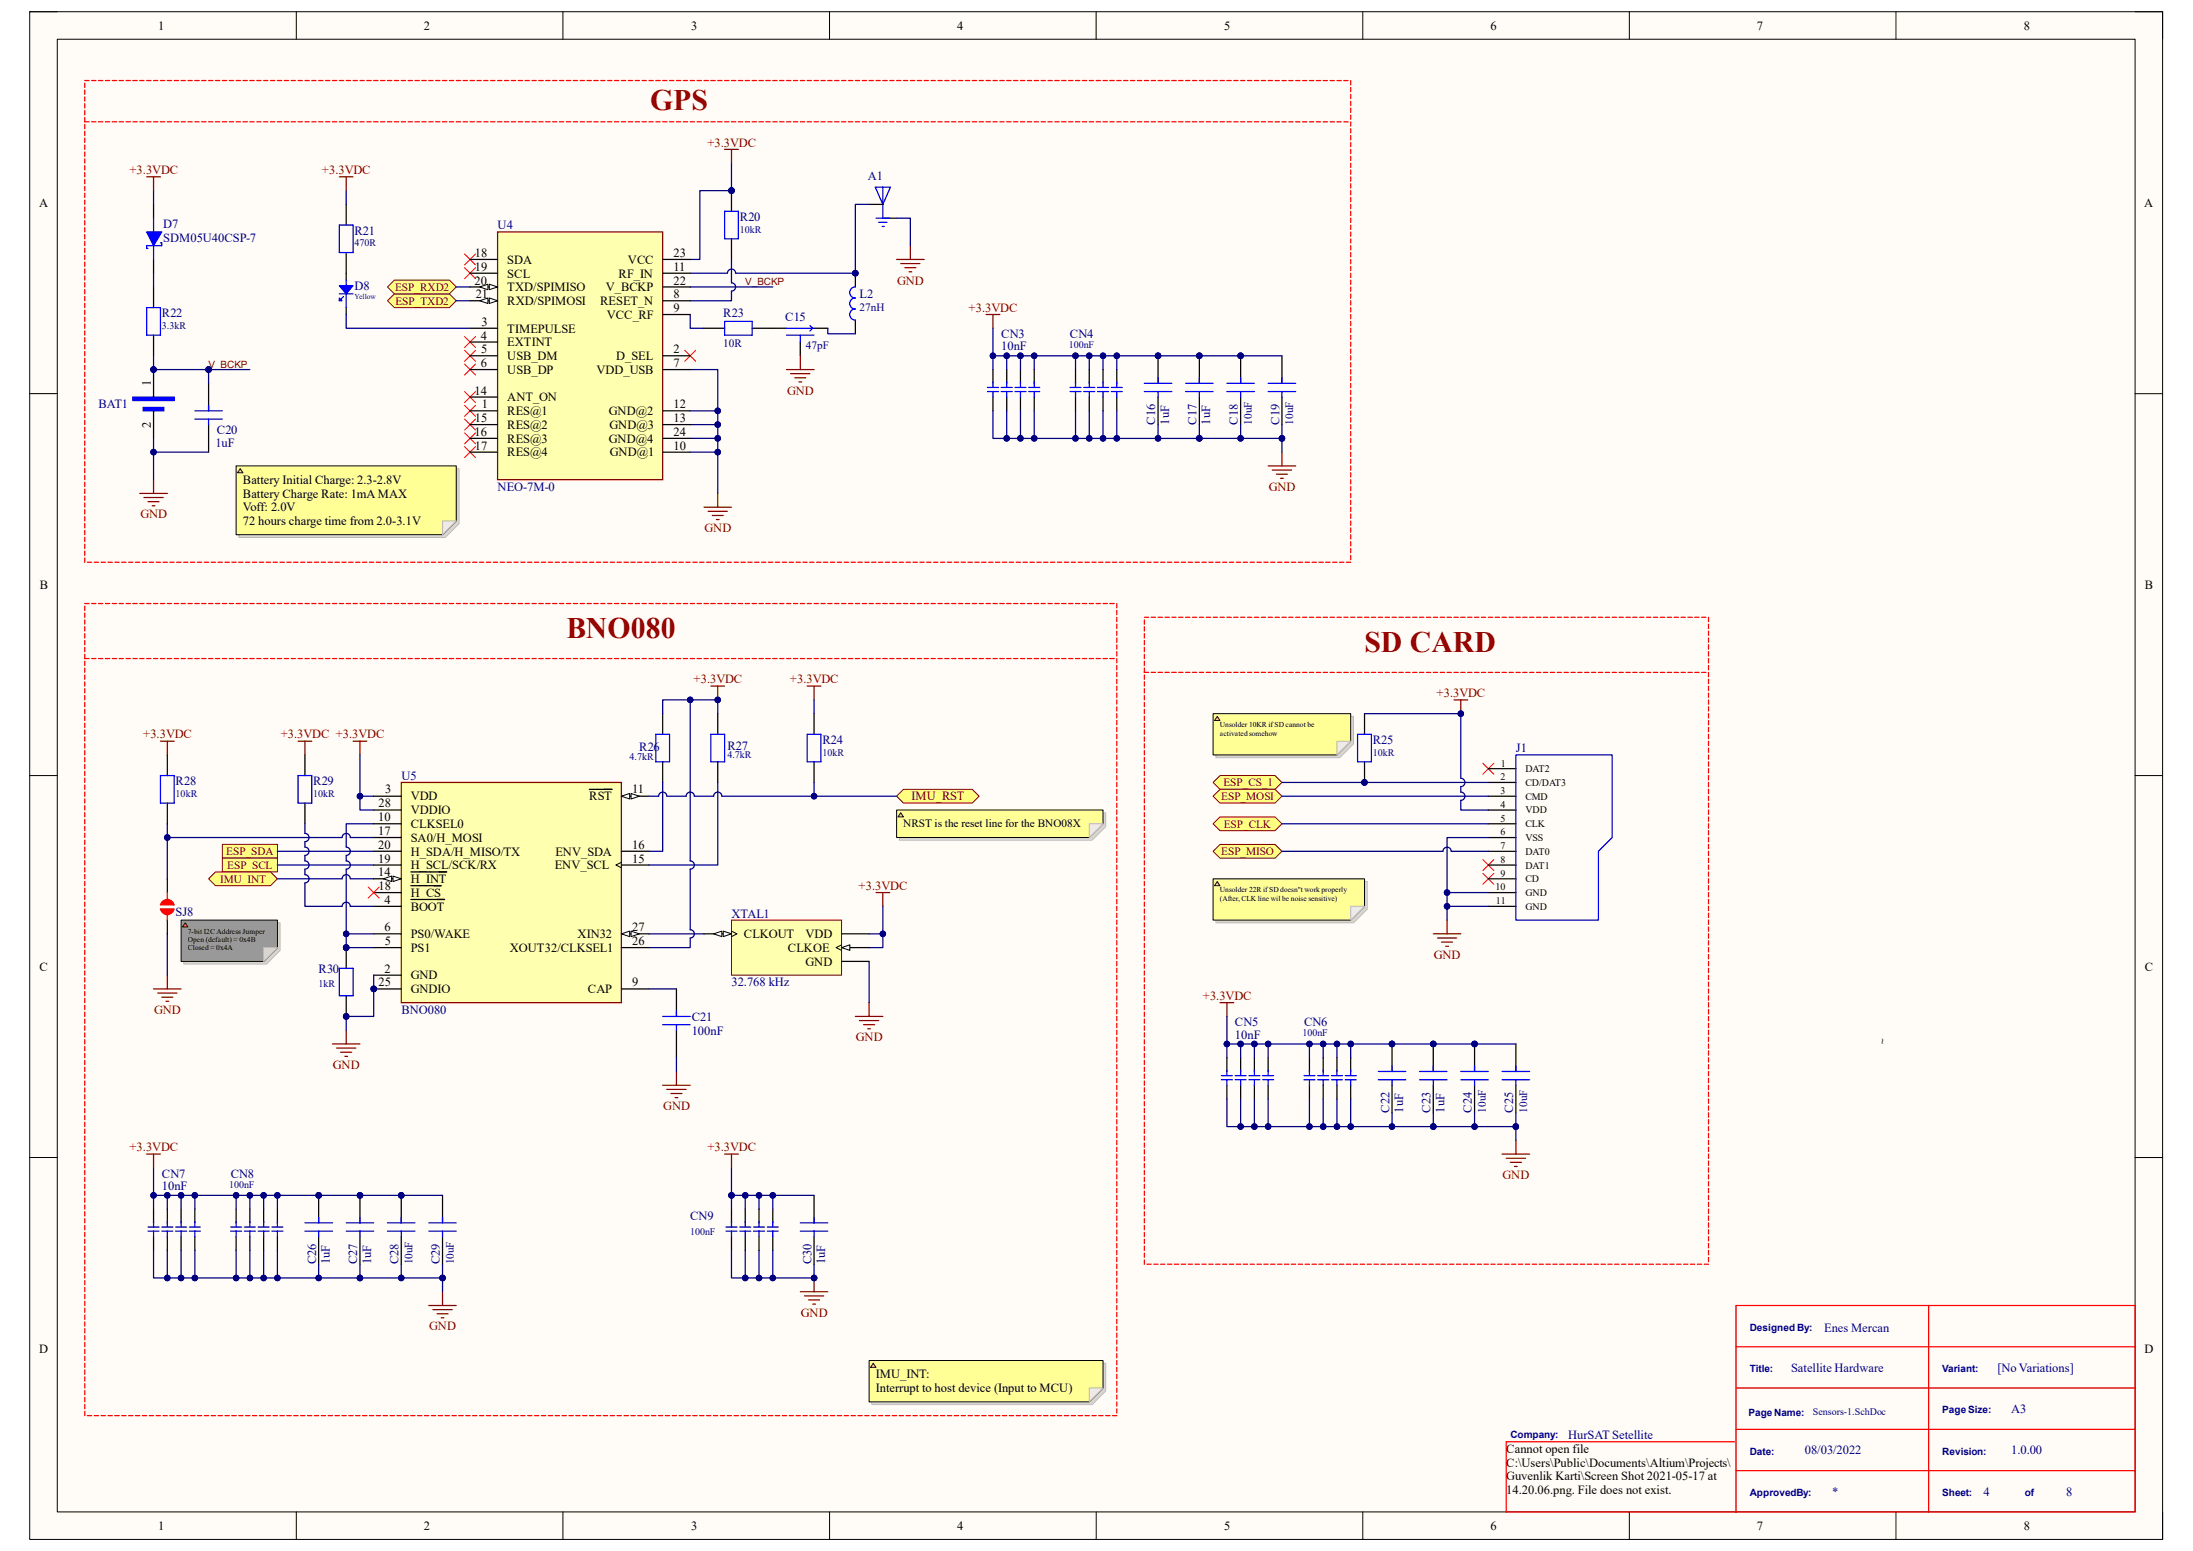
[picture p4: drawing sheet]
<svg xmlns="http://www.w3.org/2000/svg" width="297mm" height="210mm" viewBox="0 0 297 210" stroke-linecap="round" stroke-linejoin="round" font-family="sans-serif">
<defs><g id="words">
<g font-size="4" fill="#980000">
<text x="88.1" y="14.9">GPS</text>
<text x="76.7" y="86.4">BNO080</text>
<text x="184.8" y="88.3">SD CARD</text>
</g>
<g font-size="1.7">
<text x="21.4" y="4">1</text>
<text x="57.4" y="4">2</text>
<text x="93.6" y="4">3</text>
<text x="129.6" y="4">4</text>
<text x="165.8" y="4">5</text>
<text x="201.8" y="4">6</text>
<text x="238" y="4">7</text>
<text x="274.1" y="4">8</text>
<text x="5.3" y="28">A</text>
<text x="290.4" y="28">A</text>
<text x="64.3" y="34.8">18</text>
<text x="68.7" y="35.7">SDA</text>
<text x="85" y="35.7">VCC</text>
<text x="91.2" y="34.8">23</text>
<text x="64.3" y="38.5">20</text>
<text x="64.3" y="36.7">19</text>
<text x="64.4" y="40.4">21</text>
<text x="68.7" y="41.3">RXD/SPIMOSI</text>
<text x="68.7" y="37.6">SCL</text>
<text x="68.7" y="39.5">TXD/SPIMISO</text>
<text x="81.3" y="41.3">RESET_N</text>
<text x="82" y="39.5">V_BCKP</text>
<text x="83.8" y="37.6">RF_IN</text>
<text x="91.2" y="36.7">11</text>
<text x="91.2" y="40.4">8</text>
<text x="91.2" y="38.5">22</text>
<text x="65.1" y="46">4</text>
<text x="65.2" y="47.8">5</text>
<text x="65.2" y="44.1">3</text>
<text x="68.7" y="46.9">EXTINT</text>
<text x="68.7" y="45">TIMEPULSE</text>
<text x="82.2" y="43.2">VCC_RF</text>
<text x="91.2" y="47.8">2</text>
<text x="91.2" y="42.2">9</text>
<text x="20.4" y="52.3" transform="rotate(-90 20.4 52.3)">1</text>
<text x="64.3" y="53.4">14</text>
<text x="65.1" y="49.7">6</text>
<text x="68.7" y="48.8">USB_DM</text>
<text x="68.7" y="50.6">USB_DP</text>
<text x="80.8" y="50.6">VDD_USB</text>
<text x="83.4" y="48.8">D_SEL</text>
<text x="91.2" y="49.7">7</text>
<text x="20.4" y="57.9" transform="rotate(-90 20.4 57.9)">2</text>
<text x="64.3" y="59">16</text>
<text x="64.3" y="57.1">15</text>
<text x="65.3" y="55.3">1</text>
<text x="68.7" y="56.2">RES@1</text>
<text x="68.7" y="58.1">RES@2</text>
<text x="68.7" y="59.9">RES@3</text>
<text x="68.7" y="54.4">ANT_ON</text>
<text x="82.5" y="56.2">GND@2</text>
<text x="82.5" y="59.9">GND@4</text>
<text x="82.5" y="58.1">GND@3</text>
<text x="91.2" y="55.3">12</text>
<text x="91.2" y="57.1">13</text>
<text x="91.2" y="59">24</text>
<text x="32.9" y="65.5">Battery Initial Charge: 2.3-2.8V</text>
<text x="64.3" y="60.9">17</text>
<text x="68.7" y="61.8">RES@4</text>
<text x="82.6" y="61.8">GND@1</text>
<text x="91.2" y="60.9">10</text>
<text x="32.9" y="67.4">Battery Charge Rate: 1mA MAX</text>
<text x="32.9" y="69.3">Voff: 2.0V</text>
<text x="32.9" y="71.1">72 hours charge time from 2.0-3.1V</text>
<text x="5.4" y="79.8">B</text>
<text x="290.5" y="79.8">B</text>
<text x="52.2" y="107.4">3</text>
<text x="85.6" y="107.4">11</text>
<text x="51.2" y="111.2">10</text>
<text x="51.2" y="113.1">17</text>
<text x="51.3" y="109.3">28</text>
<text x="55.6" y="112.1">CLKSEL0</text>
<text x="55.6" y="108.4">VDD</text>
<text x="55.6" y="110.3">VDDIO</text>
<text x="79.8" y="108.4">RST</text>
<text x="51.2" y="118.7">14</text>
<text x="51.2" y="116.8">19</text>
<text x="51.2" y="114.9">20</text>
<text x="55.6" y="114">SA0/H_MOSI</text>
<text x="55.6" y="119.6">H_INT</text>
<text x="55.6" y="117.7">H_SCL/SCK/RX</text>
<text x="55.6" y="115.9">H_SDA/H_MISO/TX</text>
<text x="75.1" y="117.7">ENV_SCL</text>
<text x="75.2" y="115.9">ENV_SDA</text>
<text x="85.6" y="116.8">15</text>
<text x="85.6" y="114.9">16</text>
<text x="51.3" y="120.5">18</text>
<text x="52.1" y="122.4">4</text>
<text x="55.6" y="123.3">BOOT</text>
<text x="55.6" y="121.5">H_CS</text>
<text x="5.3" y="131.4">C</text>
<text x="52.1" y="126.1">6</text>
<text x="52.1" y="131.7">2</text>
<text x="52.1" y="128">5</text>
<text x="55.6" y="127">PS0/WAKE</text>
<text x="55.6" y="128.9">PS1</text>
<text x="69" y="128.9">XOUT32/CLKSEL1</text>
<text x="78.2" y="127">XIN32</text>
<text x="85.6" y="126.1">27</text>
<text x="85.6" y="128">26</text>
<text x="100.8" y="127">CLKOUT</text>
<text x="106.7" y="128.9">CLKOE</text>
<text x="109.1" y="127">VDD</text>
<text x="109.1" y="130.8">GND</text>
<text x="290.5" y="131.4">C</text>
<text x="51.3" y="133.6">25</text>
<text x="55.6" y="134.5">GNDIO</text>
<text x="55.6" y="132.6">GND</text>
<text x="79.6" y="134.5">CAP</text>
<text x="85.6" y="133.6">9</text>
<text x="5.3" y="183.2">D</text>
<text x="290.4" y="183.2">D</text>
<text x="118.6" y="186.6">IMU_INT:</text>
<text x="118.6" y="188.5">Interrupt to host device (Input to MCU)</text>
<text x="204" y="196.7">Cannot open file</text>
<text x="204" y="198.6">C:\Users\Public\Documents\Altium\Projects\</text>
<text x="204" y="200.4">Guvenlik Karti\Screen Shot 2021-05-17 at</text>
<text x="204" y="202.3">14.20.06.png. File does not exist.</text>
<text x="21.4" y="207.2">1</text>
<text x="57.4" y="207.2">2</text>
<text x="93.6" y="207.2">3</text>
<text x="129.6" y="207.2">4</text>
<text x="165.8" y="207.2">5</text>
<text x="201.8" y="207.2">6</text>
<text x="238" y="207.2">7</text>
<text x="274.1" y="207.2">8</text>
</g>
<g font-size="1.7" fill="#800000">
<text x="17.5" y="23.6">+3.3VDC</text>
<text x="43.6" y="23.6">+3.3VDC</text>
<text x="95.8" y="19.9">+3.3VDC</text>
<text x="121.5" y="38.5">GND</text>
<text x="131.2" y="42.2">+3.3VDC</text>
<text x="106.6" y="53.4">GND</text>
<text x="19" y="70.2">GND</text>
<text x="171.8" y="66.5">GND</text>
<text x="95.4" y="72.1">GND</text>
<text x="93.9" y="92.5">+3.3VDC</text>
<text x="107" y="92.5">+3.3VDC</text>
<text x="194.6" y="94.4">+3.3VDC</text>
<text x="19.4" y="100">+3.3VDC</text>
<text x="38" y="100">+3.3VDC +3.3VDC</text>
<text x="123.4" y="108.4">IMU_RST</text>
<text x="116.3" y="120.5">+3.3VDC</text>
<text x="194.2" y="129.8">GND</text>
<text x="20.9" y="137.3">GND</text>
<text x="162.9" y="135.4">+3.3VDC</text>
<text x="115.9" y="141">GND</text>
<text x="45.1" y="144.7">GND</text>
<text x="17.5" y="155.9">+3.3VDC</text>
<text x="89.8" y="150.3">GND</text>
<text x="95.8" y="155.9">+3.3VDC</text>
<text x="203.5" y="159.6">GND</text>
<text x="108.5" y="178.3">GND</text>
<text x="58.1" y="180.1">GND</text>
</g>
<g font-size="1.7" fill="#000080">
<text x="100.2" y="29.9">R20</text>
<text x="117.5" y="24.3">A1</text>
<text x="22.1" y="30.9">D7</text>
<text x="22.1" y="32.7">SDM05U40CSP-7</text>
<text x="48" y="31.8">R21</text>
<text x="67.4" y="31.1">U4</text>
<text x="48" y="39.2">D8</text>
<text x="116.4" y="40.3">L2</text>
<text x="21.9" y="43">R22</text>
<text x="98" y="43">R23</text>
<text x="106.3" y="43.5">C15</text>
<text x="135.6" y="47.5">10nF</text>
<text x="135.6" y="45.8">CN3</text>
<text x="144.9" y="45.8">CN4</text>
<text x="13.3" y="55.3">BAT1</text>
<text x="29.4" y="58.8">C20</text>
<text x="156.5" y="57.5" transform="rotate(-90 156.5 57.5)">C16</text>
<text x="158.3" y="57.5" transform="rotate(-90 158.3 57.5)">1uF</text>
<text x="162.1" y="57.5" transform="rotate(-90 162.1 57.5)">C17</text>
<text x="163.9" y="57.5" transform="rotate(-90 163.9 57.5)">1uF</text>
<text x="167.6" y="57.5" transform="rotate(-90 167.6 57.5)">C18</text>
<text x="173.3" y="57.5" transform="rotate(-90 173.3 57.5)">C19</text>
<text x="29.2" y="60.5">1uF</text>
<text x="67.4" y="66.5">NEO-7M-0</text>
<text x="86.6" y="101.7">R26</text>
<text x="98.5" y="101.5">R27</text>
<text x="111.4" y="100.8">R24</text>
<text x="185.9" y="100.8">R25</text>
<text x="205.3" y="101.9">J1</text>
<text x="23.8" y="106.3">R28</text>
<text x="42.4" y="106.3">R29</text>
<text x="54.4" y="105.6">U5</text>
<text x="23.8" y="124">SJ8</text>
<text x="99.1" y="124.2">XTAL1</text>
<text x="43.1" y="131.7">R30</text>
<text x="54.4" y="137.3">BNO080</text>
<text x="99.1" y="133.6">32.768 kHz</text>
<text x="93.7" y="140.1">100nF</text>
<text x="93.7" y="138.2">C21</text>
<text x="167.3" y="140.6">10nF</text>
<text x="167.3" y="138.9">CN5</text>
<text x="176.6" y="138.9">CN6</text>
<text x="188.2" y="150.7" transform="rotate(-90 188.2 150.7)">C22</text>
<text x="190" y="150.7" transform="rotate(-90 190 150.7)">1uF</text>
<text x="193.8" y="150.7" transform="rotate(-90 193.8 150.7)">C23</text>
<text x="195.6" y="150.7" transform="rotate(-90 195.6 150.7)">1uF</text>
<text x="199.3" y="150.7" transform="rotate(-90 199.3 150.7)">C24</text>
<text x="204.9" y="150.7" transform="rotate(-90 204.9 150.7)">C25</text>
<text x="21.9" y="161.1">10nF</text>
<text x="21.9" y="159.5">CN7</text>
<text x="31.2" y="159.5">CN8</text>
<text x="93.5" y="165.2">CN9</text>
<text x="42.8" y="171.2" transform="rotate(-90 42.8 171.2)">C26</text>
<text x="44.7" y="171.2" transform="rotate(-90 44.7 171.2)">1uF</text>
<text x="48.4" y="171.2" transform="rotate(-90 48.4 171.2)">C27</text>
<text x="50.2" y="171.2" transform="rotate(-90 50.2 171.2)">1uF</text>
<text x="54" y="171.2" transform="rotate(-90 54 171.2)">C28</text>
<text x="59.6" y="171.2" transform="rotate(-90 59.6 171.2)">C29</text>
<text x="109.9" y="171.2" transform="rotate(-90 109.9 171.2)">C30</text>
<text x="111.8" y="171.2" transform="rotate(-90 111.8 171.2)">1uF</text>
<text x="242.6" y="185.7">Satellite Hardware</text>
<text x="247.1" y="180.3">Enes Mercan</text>
<text x="270.5" y="185.7">[No Variations]</text>
<text x="272.4" y="191.3">A3</text>
<text x="212.4" y="194.9">HurSAT Setellite</text>
<text x="244.4" y="196.9">08/03/2022</text>
<text x="272.4" y="196.9">1.0.00</text>
<text x="248.2" y="202.5">*</text>
<text x="268.6" y="202.5">4</text>
<text x="279.8" y="202.5">8</text>
</g>
<g font-size="1.5" fill="#800000">
<text x="53.5" y="39.4">ESP_RXD2</text>
<text x="53.6" y="41.2">ESP_TXD2</text>
<text x="165.7" y="106.5">ESP_CS_1</text>
<text x="165.4" y="108.3">ESP_MOSI</text>
<text x="165.7" y="112.1">ESP_CLK</text>
<text x="29.8" y="119.5">IMU_INT</text>
<text x="30.6" y="115.8">ESP_SDA</text>
<text x="30.8" y="117.6">ESP_SCL</text>
<text x="165.4" y="115.8">ESP_MISO</text>
</g>
<g font-size="1.5" fill="#000080">
<text x="98" y="46.9">10R</text>
<text x="109.1" y="47.3">47pF</text>
<text x="116.4" y="42.1">27nH</text>
<text x="169.5" y="57.5" transform="rotate(-90 169.5 57.5)">10uF</text>
<text x="175.1" y="57.5" transform="rotate(-90 175.1 57.5)">10uF</text>
<text x="201.3" y="150.7" transform="rotate(-90 201.3 150.7)">10uF</text>
<text x="206.8" y="150.7" transform="rotate(-90 206.8 150.7)">10uF</text>
<text x="55.9" y="171.2" transform="rotate(-90 55.9 171.2)">10uF</text>
<text x="61.5" y="171.2" transform="rotate(-90 61.5 171.2)">10uF</text>
</g>
<text font-size="1.5" x="122.3" y="112">NRST is the reset line for the BNO08X</text>
<g font-size="1.4" fill="#000080">
<text x="48" y="33.4">470R</text>
<text x="100.2" y="31.5">10kR</text>
<text x="21.9" y="44.5">3.3kR</text>
<text x="144.7" y="47.2">100nF</text>
<text x="23.8" y="107.9">10kR</text>
<text x="42.4" y="107.9">10kR</text>
<text x="85.3" y="102.9">4.7kR</text>
<text x="98.5" y="102.7">4.7kR</text>
<text x="111.4" y="102.3">10kR</text>
<text x="185.9" y="102.3">10kR</text>
<text x="43.1" y="133.6">1kR</text>
<text x="176.4" y="140.3">100nF</text>
<text x="31" y="160.8">100nF</text>
<text x="93.5" y="167.2">100nF</text>
<text x="237" y="180.2">Designed By:</text>
<text x="237" y="185.8">Title:</text>
<text x="263.1" y="185.8">Variant:</text>
<text x="236.8" y="191.8">Page Name:</text>
<text x="245.5" y="191.6">Sensors-1.SchDoc</text>
<text x="263.1" y="191.4">Page Size:</text>
<text x="204.6" y="194.8">Company:</text>
<text x="237" y="197">Date:</text>
<text x="263.1" y="197">Revision:</text>
<text x="237" y="202.6">ApprovedBy:</text>
<text x="263.1" y="202.6">Sheet:</text>
<text x="274.2" y="202.6">of</text>
</g>
<g font-size="1.4" fill="#800000">
<text x="100.9" y="38.6">V_BCKP</text>
<text x="28.2" y="49.8">V_BCKP</text>
</g>
<g font-size="1.4">
<text x="203.2" y="105.7">2</text>
<text x="203.2" y="107.5">3</text>
<text x="203.3" y="103.8">1</text>
<text x="206.6" y="106.4">CD/DAT3</text>
<text x="206.6" y="104.6">DAT2</text>
<text x="203.2" y="109.4">4</text>
<text x="203.2" y="111.3">5</text>
<text x="203.2" y="113.1">6</text>
<text x="206.6" y="108.3">CMD</text>
<text x="206.6" y="110.2">VDD</text>
<text x="206.6" y="112">CLK</text>
<text x="206.6" y="113.9">VSS</text>
<text x="203.2" y="115">7</text>
<text x="203.2" y="116.8">8</text>
<text x="203.2" y="118.7">9</text>
<text x="206.6" y="115.7">DAT0</text>
<text x="206.6" y="117.6">DAT1</text>
<text x="206.6" y="119.5">CD</text>
<text x="202.5" y="120.6">10</text>
<text x="202.6" y="122.4">11</text>
<text x="206.6" y="121.3">GND</text>
<text x="206.6" y="123.2">GND</text>
<text x="255.3" y="141.3" transform="rotate(-90 255.3 141.3)">~</text>
</g>
<text font-size="1" fill="#000080" x="48" y="40.5">Yellow</text>
<g font-size="1">
<text x="165.2" y="98.5">Unsolder 10KR if SD cannot be</text>
<text x="165.2" y="99.6">activated somehow</text>
<text x="165.2" y="120.8">Unsolder 22R if SD doesn&quot;t work properly</text>
<text x="165.2" y="122">(After, CLK line wil be noise sensitive)</text>
<text x="25.4" y="126.4">7-bit I2C Address Jumper</text>
<text x="25.4" y="127.6">Open (default) = 0x4B</text>
<text x="25.4" y="128.7">Closed = 0x4A</text>
</g>
</g></defs>
<path d="M4 1.6h288.9v206.8h-288.9z" fill-rule="evenodd" fill="#fffcf8"/>
<path d="M4 1.6h288.9v206.8h-288.9z" fill="none" stroke="#000" stroke-width=".14"/>
<path d="M7.8 5.3h281.4v199.4h-281.4z" fill-rule="evenodd" fill="#fffcf8"/>
<g fill="none" stroke="#000" stroke-width=".14">
<path d="M4 1.6h3.7M7.8 5.3h281.4v199.4h-281.4zM40.1 1.6v3.7M76.2 1.6v3.7M112.3 1.6v3.7M148.5 1.6v3.7M184.6 1.6v3.7M220.7 1.6v3.7M256.8 1.6v3.7M289.2 1.6h3.7v3.7M4 53.3h3.7M289.2 53.3h3.7"/>
<path d="M4 105h3.8M289.2 105h3.7M4 156.7h3.8M289.2 156.7h3.7M40.1 204.7v3.7M76.2 204.7v3.7M112.4 204.7v3.7M148.5 204.7v3.7M184.6 204.7v3.7M220.7 204.7v3.7M256.8 204.7v3.7M292.9 204.7v3.7"/>
</g>
<g fill="none" stroke="#f00" stroke-width=".17">
<path d="M11.5 10.9h.6M11.5 11.3v.5M11.5 12.2v.6M11.5 13.1v.6M11.5 14v.6M11.5 15v.6M11.5 15.9v.6h.6M11.5 16.8v.6M11.5 17.8v.6M11.5 18.7v.6M11.5 19.6v.6M12.4 10.9h.6"/>
<path d="M12.4 16.5h.6M13.3 10.9h.6M13.3 16.5h.6M14.3 10.9h.6M14.3 16.5h.6M15.2 10.9h.6M15.2 16.5h.6M16.1 10.9h.6M16.1 16.5h.6M17.1 10.9h.6M17.1 16.5h.6M18 10.9h.6"/>
<path d="M18 16.5h.6M18.9 10.9h.6M18.9 16.5h.6M19.9 10.9h.5M19.9 16.5h.5M20.8 10.9h.6M20.8 16.5h.6M21.7 10.9h.6M21.7 16.5h.6M22.7 10.9h.5M22.7 16.5h.5M23.6 10.9h.6"/>
<path d="M23.6 16.5h.6M24.5 10.9h.6M24.5 16.5h.6M25.5 10.9h.5M25.5 16.5h.5M26.4 10.9h.6M26.4 16.5h.6M27.3 10.9h.6M27.3 16.5h.6M28.2 10.9h.6M28.2 16.5h.6M29.2 10.9h.6"/>
<path d="M29.2 16.5h.6M30.1 10.9h.6M30.1 16.5h.6M31 10.9h.6M31 16.5h.6M32 10.9h.6M32 16.5h.6M32.9 10.9h.6M32.9 16.5h.6M33.8 10.9h.6M33.8 16.5h.6M34.8 10.9h.6"/>
<path d="M34.8 16.5h.6M35.7 10.9h.6M35.7 16.5h.6M36.6 10.9h.6M36.6 16.5h.6M37.6 10.9h.6M37.6 16.5h.6M38.5 10.9h.6M38.5 16.5h.6M39.4 10.9h.6M39.4 16.5h.6M40.4 10.9h.5"/>
<path d="M40.4 16.5h.5M41.3 10.9h.6M41.3 16.5h.6M42.2 10.9h.6M42.2 16.5h.6M43.2 10.9h.5M43.2 16.5h.5M44.1 10.9h.6M44.1 16.5h.6M45 10.9h.6M45 16.5h.6M46 10.9h.5"/>
<path d="M46 16.5h.5M46.9 10.9h.6M46.9 16.5h.6M47.8 10.9h.6M47.8 16.5h.6M48.7 10.9h.6M48.7 16.5h.6M49.7 10.9h.6M49.7 16.5h.6M50.6 10.9h.6M50.6 16.5h.6M51.5 10.9h.6"/>
<path d="M51.5 16.5h.6M52.5 10.9h.6M52.5 16.5h.6M53.4 10.9h.6M53.4 16.5h.6M54.3 10.9h.6M54.3 16.5h.6M55.3 10.9h.6M55.3 16.5h.6M56.2 10.9h.6M56.2 16.5h.6M57.1 10.9h.6"/>
<path d="M57.1 16.5h.6M58.1 10.9h.6M58.1 16.5h.6M59 10.9h.6M59 16.5h.6M59.9 10.9h.6M59.9 16.5h.6M60.9 10.9h.5M60.9 16.5h.5M61.8 10.9h.6M61.8 16.5h.6M62.7 10.9h.6"/>
<path d="M62.7 16.5h.6M63.7 10.9h.5M63.7 16.5h.5M64.6 10.9h.6M64.6 16.5h.6M65.5 10.9h.6M65.5 16.5h.6M66.5 10.9h.5M66.5 16.5h.5M67.4 10.9h.6M67.4 16.5h.6M68.3 10.9h.6"/>
<path d="M68.3 16.5h.6M69.3 10.9h.5M69.3 16.5h.5M70.2 10.9h.6M70.2 16.5h.6M71.1 10.9h.6M71.1 16.5h.6M72 10.9h.6M72 16.5h.6M73 10.9h.6M73 16.5h.6M73.9 10.9h.6"/>
<path d="M73.9 16.5h.6M74.8 10.9h.6M74.8 16.5h.6M75.8 10.9h.6M75.8 16.5h.6M76.7 10.9h.6M76.7 16.5h.6M77.6 10.9h.6M77.6 16.5h.6M78.6 10.9h.6M78.6 16.5h.6M79.5 10.9h.6"/>
<path d="M79.5 16.5h.6M80.4 10.9h.6M80.4 16.5h.6M81.4 10.9h.5M81.4 16.5h.5M82.3 10.9h.6M82.3 16.5h.6M83.2 10.9h.6M83.2 16.5h.6M84.2 10.9h.5M84.2 16.5h.5M85.1 10.9h.6"/>
<path d="M85.1 16.5h.6M86 10.9h.6M86 16.5h.6M87 10.9h.5M87 16.5h.5M87.9 10.9h.6M87.9 16.5h.6M88.8 10.9h.6M88.8 16.5h.6M89.8 10.9h.5M89.8 16.5h.5M90.7 10.9h.6"/>
<path d="M90.7 16.5h.6M91.6 10.9h.6M91.6 16.5h.6M92.5 10.9h.6M92.5 16.5h.6M93.5 10.9h.6M93.5 16.5h.6M94.4 10.9h.6M94.4 16.5h.6M95.3 10.9h.6M95.3 16.5h.6M96.3 10.9h.6"/>
<path d="M96.3 16.5h.6M97.2 10.9h.6M97.2 16.5h.6M98.1 10.9h.6M98.1 16.5h.6M99.1 10.9h.6M99.1 16.5h.6M100 10.9h.6M100 16.5h.6M100.9 10.9h.6M100.9 16.5h.6M101.9 10.9h.5"/>
<path d="M101.9 16.5h.5M102.8 10.9h.6M102.8 16.5h.6M103.7 10.9h.6M103.7 16.5h.6M104.7 10.9h.5M104.7 16.5h.5M105.6 10.9h.6M105.6 16.5h.6M106.5 10.9h.6M106.5 16.5h.6M107.5 10.9h.5"/>
<path d="M107.5 16.5h.5M108.4 10.9h.6M108.4 16.5h.6M109.3 10.9h.6M109.3 16.5h.6M110.3 10.9h.5M110.3 16.5h.5M111.2 10.9h.6M111.2 16.5h.6M112.1 10.9h.6M112.1 16.5h.6M113 10.9h.6"/>
<path d="M113 16.5h.6M114 10.9h.6M114 16.5h.6M114.9 10.9h.6M114.9 16.5h.6M115.8 10.9h.6M115.8 16.5h.6M116.8 10.9h.6M116.8 16.5h.6M117.7 10.9h.6M117.7 16.5h.6M118.6 10.9h.6"/>
<path d="M118.6 16.5h.6M119.6 10.9h.6M119.6 16.5h.6M120.5 10.9h.6M120.5 16.5h.6M121.4 10.9h.6M121.4 16.5h.6M122.4 10.9h.5M122.4 16.5h.5M123.3 10.9h.6M123.3 16.5h.6M124.2 10.9h.6"/>
<path d="M124.2 16.5h.6M125.2 10.9h.5M125.2 16.5h.5M126.1 10.9h.6M126.1 16.5h.6M127 10.9h.6M127 16.5h.6M128 10.9h.5M128 16.5h.5M128.9 10.9h.6M128.9 16.5h.6M129.8 10.9h.6"/>
<path d="M129.8 16.5h.6M130.8 10.9h.5M130.8 16.5h.5M131.7 10.9h.6M131.7 16.5h.6M132.6 10.9h.6M132.6 16.5h.6M133.5 10.9h.6M133.5 16.5h.6M134.5 10.9h.6M134.5 16.5h.6M135.4 10.9h.6"/>
<path d="M135.4 16.5h.6M136.3 10.9h.6M136.3 16.5h.6M137.3 10.9h.6M137.3 16.5h.6M138.2 10.9h.6M138.2 16.5h.6M139.1 10.9h.6M139.1 16.5h.6M140.1 10.9h.6M140.1 16.5h.6M141 10.9h.6"/>
<path d="M141 16.5h.6M141.9 10.9h.6M141.9 16.5h.6M142.9 10.9h.5M142.9 16.5h.5M143.8 10.9h.6M143.8 16.5h.6M144.7 10.9h.6M144.7 16.5h.6M145.7 10.9h.5M145.7 16.5h.5M146.6 10.9h.6"/>
<path d="M146.6 16.5h.6M147.5 10.9h.6M147.5 16.5h.6M148.5 10.9h.5M148.5 16.5h.5M149.4 10.9h.6M149.4 16.5h.6M150.3 10.9h.6M150.3 16.5h.6M151.3 10.9h.5M151.3 16.5h.5M152.2 10.9h.6"/>
<path d="M152.2 16.5h.6M153.1 10.9h.6M153.1 16.5h.6M154 10.9h.6M154 16.5h.6M155 10.9h.6M155 16.5h.6M155.9 10.9h.6M155.9 16.5h.6M156.8 10.9h.6M156.8 16.5h.6M157.8 10.9h.6"/>
<path d="M157.8 16.5h.6M158.7 10.9h.6M158.7 16.5h.6M159.6 10.9h.6M159.6 16.5h.6M160.6 10.9h.6M160.6 16.5h.6M161.5 10.9h.6M161.5 16.5h.6M162.4 10.9h.6M162.4 16.5h.6M163.4 10.9h.5"/>
<path d="M163.4 16.5h.5M164.3 10.9h.6M164.3 16.5h.6M165.2 10.9h.6M165.2 16.5h.6M166.2 10.9h.5M166.2 16.5h.5M167.1 10.9h.6M167.1 16.5h.6M168 10.9h.6M168 16.5h.6M169 10.9h.5"/>
<path d="M169 16.5h.5M169.9 10.9h.6M169.9 16.5h.6M170.8 10.9h.6M170.8 16.5h.6M171.8 10.9h.5M171.8 16.5h.5M172.7 10.9h.6M172.7 16.5h.6M173.6 10.9h.6M173.6 16.5h.6M174.6 10.9h.5"/>
<path d="M174.6 16.5h.5M175.5 10.9h.6M175.5 16.5h.6M176.4 10.9h.6M176.4 16.5h.6M177.3 10.9h.6M177.3 16.5h.6M178.3 10.9h.6M178.3 16.5h.6M179.2 10.9h.6M179.2 16.5h.6M180.1 10.9h.6"/>
<path d="M180.1 16.5h.6M181.1 10.9h.6M181.1 16.5h.6M182 10.9h.6M182 16.5h.6M182.9 10.9v.6M182.9 11.8v.6M182.9 12.8v.6M182.9 13.7v.6M182.9 14.6v.6M182.9 15.6v.6M182.9 16.5v.6"/>
<path d="M182.9 17.4v.6M182.9 18.4v.5M182.9 19.3v.6M11.5 20.6v.6M11.5 21.5v.6M11.5 22.4v.6M11.5 23.4v.5M11.5 24.3v.6M11.5 25.2v.6M11.5 26.2v.5M11.5 27.1v.6M11.5 28v.6"/>
<path d="M11.5 29v.5M11.5 29.9v.6M11.5 30.8v.6M11.5 31.8v.5M11.5 32.7v.6M11.5 33.6v.6M11.5 34.5v.6M11.5 35.5v.6M11.5 36.4v.6M11.5 37.3v.6M11.5 38.3v.6M11.5 39.2v.6"/>
<path d="M182.9 20.2v.6M182.9 21.2v.5M182.9 22.1v.6M182.9 23v.6M182.9 24v.5M182.9 24.9v.6M182.9 25.8v.6M182.9 26.7v.6M182.9 27.7v.6M182.9 28.6v.6M182.9 29.5v.6M182.9 30.5v.6"/>
<path d="M182.9 31.4v.6M182.9 32.3v.6M182.9 33.3v.6M182.9 34.2v.6M182.9 35.1v.6M182.9 36.1v.6M182.9 37v.6M182.9 37.9v.6M182.9 38.9v.5M182.9 39.8v.6M11.5 40.1v.6M11.5 41.1v.6"/>
<path d="M11.5 42v.6M11.5 42.9v.6M11.5 43.9v.5M11.5 44.8v.6M11.5 45.7v.6M11.5 46.7v.5M11.5 47.6v.6M11.5 48.5v.6M11.5 49.5v.5M11.5 50.4v.6M11.5 51.3v.6M11.5 52.3v.5"/>
<path d="M11.5 53.2v.6M11.5 54.1v.6M11.5 55v.6M11.5 56v.6M11.5 56.9v.6M11.5 57.8v.6M11.5 58.8v.6M11.5 59.7v.6M182.9 40.7v.6M182.9 41.7v.5M182.9 42.6v.6M182.9 43.5v.6"/>
<path d="M182.9 44.4v.6M182.9 45.4v.6M182.9 46.3v.6M182.9 47.2v.6M182.9 48.2v.6M182.9 49.1v.6M182.9 50v.6M182.9 51v.6M182.9 51.9v.6M182.9 52.8v.6M182.9 53.8v.6M182.9 54.7v.6"/>
<path d="M182.9 55.6v.6M182.9 56.6v.5M182.9 57.5v.6M182.9 58.4v.6M182.9 59.4v.5M11.5 60.6v.6M11.5 61.6v.6M11.5 62.5v.6M11.5 63.4v.6M11.5 64.4v.5M11.5 65.3v.6M11.5 66.2v.6"/>
<path d="M11.5 67.2v.5M11.5 68.1v.6M11.5 69v.6M11.5 70v.5M11.5 70.9v.6M11.5 71.8v.6M11.5 72.8v.5M11.5 73.7v.6M11.5 74.6v.6M11.5 75.5v.6M11.8 76.1h.6M12.8 76.1h.5"/>
<path d="M13.7 76.1h.6M14.6 76.1h.6M15.6 76.1h.5M16.5 76.1h.6M17.4 76.1h.6M18.3 76.1h.6M19.3 76.1h.6M20.2 76.1h.6M21.1 76.1h.6M22.1 76.1h.6M23 76.1h.6M23.9 76.1h.6"/>
<path d="M24.9 76.1h.6M25.8 76.1h.6M26.7 76.1h.6M27.7 76.1h.5M28.6 76.1h.6M29.5 76.1h.6M30.5 76.1h.5M31.4 76.1h.6M32.3 76.1h.6M33.3 76.1h.5M34.2 76.1h.6M35.1 76.1h.6"/>
<path d="M36.1 76.1h.5M37 76.1h.6M37.9 76.1h.6M38.8 76.1h.6M39.8 76.1h.6M40.7 76.1h.6M41.6 76.1h.6M42.6 76.1h.6M43.5 76.1h.6M44.4 76.1h.6M45.4 76.1h.6M46.3 76.1h.6"/>
<path d="M47.2 76.1h.6M48.2 76.1h.5M49.1 76.1h.6M50 76.1h.6M51 76.1h.5M51.9 76.1h.6M52.8 76.1h.6M53.8 76.1h.5M54.7 76.1h.6M55.6 76.1h.6M56.6 76.1h.5M57.5 76.1h.6"/>
<path d="M58.4 76.1h.6M59.4 76.1h.5M60.3 76.1h.6M61.2 76.1h.6M62.1 76.1h.6M63.1 76.1h.6M64 76.1h.6M64.9 76.1h.6M65.9 76.1h.6M66.8 76.1h.6M67.7 76.1h.6M68.7 76.1h.6"/>
<path d="M69.6 76.1h.6M70.5 76.1h.6M71.5 76.1h.5M72.4 76.1h.6M73.3 76.1h.6M74.3 76.1h.5M75.2 76.1h.6M76.1 76.1h.6M77.1 76.1h.5M78 76.1h.6M78.9 76.1h.6M79.9 76.1h.5"/>
<path d="M80.8 76.1h.6M81.7 76.1h.6M82.6 76.1h.6M83.6 76.1h.6M84.5 76.1h.6M85.4 76.1h.6M86.4 76.1h.6M87.3 76.1h.6M88.2 76.1h.6M89.2 76.1h.6M90.1 76.1h.6M91 76.1h.6"/>
<path d="M92 76.1h.5M92.9 76.1h.6M93.8 76.1h.6M94.8 76.1h.5M95.7 76.1h.6M96.6 76.1h.6M97.6 76.1h.5M98.5 76.1h.6M99.4 76.1h.6M100.4 76.1h.5M101.3 76.1h.6M102.2 76.1h.6"/>
<path d="M103.1 76.1h.6M104.1 76.1h.6M105 76.1h.6M105.9 76.1h.6M106.9 76.1h.6M107.8 76.1h.6M108.7 76.1h.6M109.7 76.1h.6M110.6 76.1h.6M111.5 76.1h.6M112.5 76.1h.5M113.4 76.1h.6"/>
<path d="M114.3 76.1h.6M115.3 76.1h.5M116.2 76.1h.6M117.1 76.1h.6M118.1 76.1h.5M119 76.1h.6M119.9 76.1h.6M120.9 76.1h.5M121.8 76.1h.6M122.7 76.1h.6M123.6 76.1h.6M124.6 76.1h.6"/>
<path d="M125.5 76.1h.6M126.4 76.1h.6M127.4 76.1h.6M128.3 76.1h.6M129.2 76.1h.6M130.2 76.1h.6M131.1 76.1h.6M132 76.1h.6M133 76.1h.5M133.9 76.1h.6M134.8 76.1h.6M135.8 76.1h.5"/>
<path d="M136.7 76.1h.6M137.6 76.1h.6M138.6 76.1h.5M139.5 76.1h.6M140.4 76.1h.6M141.4 76.1h.5M142.3 76.1h.6M143.2 76.1h.6M144.2 76.1h.5M145.1 76.1h.6M146 76.1h.6M146.9 76.1h.6"/>
<path d="M147.9 76.1h.6M148.8 76.1h.6M149.7 76.1h.6M150.7 76.1h.6M151.6 76.1h.6M152.5 76.1h.6M153.5 76.1h.5M154.4 76.1h.6M155.3 76.1h.6M156.3 76.1h.5M157.2 76.1h.6M158.1 76.1h.6"/>
<path d="M159.1 76.1h.5M160 76.1h.6M160.9 76.1h.6M161.9 76.1h.5M162.8 76.1h.6M163.7 76.1h.6M164.7 76.1h.5M165.6 76.1h.6M166.5 76.1h.6M167.4 76.1h.6M168.4 76.1h.6M169.3 76.1h.6"/>
<path d="M170.2 76.1h.6M171.2 76.1h.6M172.1 76.1h.6M173 76.1h.6M174 76.1h.6M174.9 76.1h.6M175.8 76.1h.6M176.8 76.1h.5M177.7 76.1h.6M178.6 76.1h.6M179.6 76.1h.5M180.5 76.1h.6"/>
<path d="M181.4 76.1h.6M182.4 76.1h.5M182.9 60.3v.6M182.9 61.2v.6M182.9 62.2v.5M182.9 63.1v.6M182.9 64v.6M182.9 64.9v.6M182.9 65.9v.6M182.9 66.8v.6M182.9 67.7v.6M182.9 68.7v.6"/>
<path d="M182.9 69.6v.6M182.9 70.5v.6M182.9 71.5v.6M182.9 72.4v.6M182.9 73.3v.6M182.9 74.3v.6M182.9 75.2v.6M261.2 176.8v27.9M234.9 195.2h-30.9v9.5h85.2v-27.9h-54.1v27.9M235.1 182.4h54.1M235.1 187.9h54.1M235.1 193.5h54.1"/>
<path d="M235.1 199.1h54.1"/>
</g>
<path d="M20.8 27.7v1.8M20.8 35.1v1.9" fill="none" stroke="#000" stroke-width=".17"/>
<path d="M19.9 33.3h2M20.8 29.5v5.6" fill="none" stroke="#00f" stroke-width=".17"/>
<path d="M19.9 31.4h2l-1.1 1.9z" fill="#00f"/>
<path d="M19.9 31.4h2l-1.1 1.9zM19.9 33.3v.3h.2M21.7 32.9h.2v.4" fill="none" stroke="#00f" stroke-width=".17"/>
<circle cx="20.8" cy="50" r=".37" fill="#000080"/>
<circle cx="20.8" cy="50" r=".37" fill="none" stroke="#000080" stroke-width=".14"/>
<path d="M18 53.8h5.6v.4h-5.6z" fill-rule="evenodd" fill="#00f"/>
<path d="M18 53.8h5.6v.4h-5.6z" fill="none" stroke="#00f" stroke-width=".17"/>
<path d="M19.4 55.2h2.8v.4h-2.8z" fill-rule="evenodd" fill="#00f"/>
<path d="M19.4 55.2h2.8v.4h-2.8z" fill="none" stroke="#00f" stroke-width=".17"/>
<path d="M20.8 50v3.8" fill="none" stroke="#000" stroke-width=".17"/>
<circle cx="20.8" cy="50" r=".37" fill="#000080"/>
<circle cx="20.8" cy="50" r=".37" fill="none" stroke="#000080" stroke-width=".14"/>
<path d="M20.8 38.9v2.8M20.8 45.4v2.8M20.8 55.6v3.8" fill="none" stroke="#000" stroke-width=".17"/>
<path d="M19.9 41.7h1.8v3.7h-1.8z" fill="none" stroke="#00f" stroke-width=".17"/>
<path d="M18.9 66.8h3.8M19.5 67.4h2.6M20.1 67.9h1.4M20.6 68.5h.4M20.8 64.9v1.9M196.9 94.8h1.9M197.8 94.8v1.8M194.1 126.4h3.7M194.7 127h2.6M195.2 127.6h1.5M195.8 128.1h.4M196 124.6v1.8" fill="none" stroke="#800000" stroke-width=".17"/>
<circle cx="197.8" cy="96.6" r=".37" fill="#000080"/>
<circle cx="197.8" cy="96.6" r=".37" fill="none" stroke="#000080" stroke-width=".14"/>
<path d="M164.3 105.9l.9-.9h7.5l.9 .9-.9 1h-7.5z" fill-rule="evenodd" fill="#ffff80"/>
<path d="M164.3 105.9l.9-.9h7.5l.9 .9-.9 1h-7.5z" fill="none" stroke="#800000" stroke-width=".14"/>
<path d="M164.3 111.5l.9-.9h7.5l.9 .9-.9 1h-7.5z" fill-rule="evenodd" fill="#ffff80"/>
<path d="M164.3 111.5l.9-.9h7.5l.9 .9-.9 1h-7.5z" fill="none" stroke="#800000" stroke-width=".14"/>
<path d="M164.3 115.3l.9-1h7.5l.9 1-.9 .9h-7.5z" fill-rule="evenodd" fill="#ffff80"/>
<path d="M164.3 115.3l.9-1h7.5l.9 1-.9 .9h-7.5z" fill="none" stroke="#800000" stroke-width=".14"/>
<path d="M164.3 107.8l.9-.9h7.5l.9 .9-.9 .9h-7.5z" fill-rule="evenodd" fill="#ffff80"/>
<path d="M164.3 107.8l.9-.9h7.5l.9 .9-.9 .9h-7.5z" fill="none" stroke="#800000" stroke-width=".14"/>
<circle cx="184.8" cy="105.9" r=".37" fill="#000080"/>
<circle cx="184.8" cy="105.9" r=".37" fill="none" stroke="#000080" stroke-width=".14"/>
<path d="M184.8 103.2v2.7" fill="none" stroke="#000" stroke-width=".17"/>
<circle cx="184.8" cy="105.9" r=".37" fill="#000080"/>
<circle cx="184.8" cy="105.9" r=".37" fill="none" stroke="#000080" stroke-width=".14"/>
<path d="M184.8 96.6v2.8" fill="none" stroke="#000" stroke-width=".17"/>
<path d="M183.9 99.4h1.8v3.8h-1.8z" fill="none" stroke="#00f" stroke-width=".17"/>
<path d="M200.8 116.4l1.5 1.5M200.8 103.3l1.5 1.5M200.8 118.3l1.5 1.4M202.3 116.4l-1.5 1.5M202.3 103.3l-1.5 1.5M202.3 118.3l-1.5 1.4" fill="none" stroke="#f00" stroke-width=".14"/>
<g fill="none" stroke="#f00" stroke-width=".17">
<path d="M11.5 81.7h.6M11.5 82.1v.6M11.5 83v.6M11.5 83.9v.6M11.5 84.9v.5M11.5 85.8v.6M11.5 86.7v.6M11.5 87.7v.5M11.5 88.6v.6h.6M11.5 89.5v.6M11.5 90.5v.5M11.5 91.4v.6"/>
<path d="M11.5 92.3v.6M11.5 93.3v.5M11.5 94.2v.6M11.5 95.1v.6M11.5 96v.6M11.5 97v.6M11.5 97.9v.6M11.5 98.8v.6M11.5 99.8v.6M12.4 81.7h.6M12.4 89.2h.6M13.3 81.7h.6"/>
<path d="M13.3 89.2h.6M14.3 89.2h.6M14.3 81.7h.6M15.2 81.7h.6M15.2 89.2h.6M16.1 81.7h.6M16.1 89.2h.6M17.1 81.7h.6M17.1 89.2h.6M18 81.7h.6M18 89.2h.6M18.9 81.7h.6"/>
<path d="M18.9 89.2h.6M19.9 81.7h.5M19.9 89.2h.5M20.8 81.7h.6M20.8 89.2h.6M21.7 81.7h.6M21.7 89.2h.6M22.7 81.7h.5M22.7 89.2h.5M23.6 81.7h.6M23.6 89.2h.6M24.5 81.7h.6"/>
<path d="M24.5 89.2h.6M25.5 81.7h.5M25.5 89.2h.5M26.4 81.7h.6M26.4 89.2h.6M27.3 81.7h.6M27.3 89.2h.6M28.2 81.7h.6M28.3 89.2h.5M29.2 81.7h.6M29.2 89.2h.6M30.1 81.7h.6"/>
<path d="M30.1 89.2h.6M31 81.7h.6M31 89.2h.6M32 81.7h.6M32 89.2h.6M32.9 81.7h.6M32.9 89.2h.6M33.8 81.7h.6M33.8 89.2h.6M34.8 81.7h.6M34.8 89.2h.6M35.7 81.7h.6"/>
<path d="M35.7 89.2h.6M36.6 81.7h.6M36.6 89.2h.6M37.6 81.7h.6M37.6 89.2h.6M38.5 81.7h.6M38.5 89.2h.6M39.4 81.7h.6M39.4 89.2h.6M40.4 81.7h.5M40.4 89.2h.5M41.3 81.7h.6"/>
<path d="M41.3 89.2h.6M42.2 81.7h.6M42.2 89.2h.6M43.2 81.7h.5M43.2 89.2h.5M44.1 81.7h.6M44.1 89.2h.6M45 81.7h.6M45 89.2h.6M46 81.7h.5M46 89.2h.5M46.9 81.7h.6"/>
<path d="M46.9 89.2h.6M47.8 81.7h.6M47.8 89.2h.6M48.7 81.7h.6M48.8 89.2h.5M49.7 81.7h.6M49.7 89.2h.6M50.6 81.7h.6M50.6 89.2h.6M51.5 81.7h.6M51.5 89.2h.6M52.5 81.7h.6"/>
<path d="M52.5 89.2h.6M53.4 81.7h.6M53.4 89.2h.6M54.3 81.7h.6M54.3 89.2h.6M55.3 81.7h.6M55.3 89.2h.6M56.2 81.7h.6M56.2 89.2h.6M57.1 81.7h.6M57.1 89.2h.6M58.1 81.7h.6"/>
<path d="M58.1 89.2h.6M59 81.7h.6M59 89.2h.6M59.9 81.7h.6M59.9 89.2h.6M60.9 81.7h.5M60.9 89.2h.5M61.8 81.7h.6M61.8 89.2h.6M62.7 81.7h.6M62.7 89.2h.6M63.7 81.7h.5"/>
<path d="M63.7 89.2h.5M64.6 81.7h.6M64.6 89.2h.6M65.5 81.7h.6M65.5 89.2h.6M66.5 81.7h.5M66.5 89.2h.5M67.4 81.7h.6M67.4 89.2h.6M68.3 81.7h.6M68.3 89.2h.6M69.3 81.7h.5"/>
<path d="M69.3 89.2h.5M70.2 81.7h.6M70.2 89.2h.6M71.1 81.7h.6M71.1 89.2h.6M72 81.7h.6M72 89.2h.6M73 81.7h.6M73 89.2h.6M73.9 81.7h.6M73.9 89.2h.6M74.8 81.7h.6"/>
<path d="M74.8 89.2h.6M75.8 81.7h.6M75.8 89.2h.6M76.7 81.7h.6M76.7 89.2h.6M77.6 81.7h.6M77.6 89.2h.6M78.6 81.7h.6M78.6 89.2h.6M79.5 81.7h.6M79.5 89.2h.6M80.4 81.7h.6"/>
<path d="M80.4 89.2h.6M81.4 81.7h.5M81.4 89.2h.5M82.3 81.7h.6M82.3 89.2h.6M83.2 81.7h.6M83.2 89.2h.6M84.2 89.2h.5M84.2 81.7h.5M85.1 81.7h.6M85.1 89.2h.6M86 81.7h.6"/>
<path d="M86 89.2h.6M87 81.7h.5M87 89.2h.5M87.9 81.7h.6M87.9 89.2h.6M88.8 81.7h.6M88.8 89.2h.6M89.8 81.7h.5M89.8 89.2h.5M90.7 81.7h.6M90.7 89.2h.6M91.6 81.7h.6"/>
<path d="M91.6 89.2h.6M92.5 81.7h.6M92.5 89.2h.6M93.5 81.7h.6M93.5 89.2h.6M94.4 81.7h.6M94.4 89.2h.6M95.3 81.7h.6M95.3 89.2h.6M96.3 81.7h.6M96.3 89.2h.6M97.2 81.7h.6"/>
<path d="M97.2 89.2h.6M98.1 81.7h.6M98.1 89.2h.6M99.1 81.7h.6M99.1 89.2h.6M100 81.7h.6M100 89.2h.6M100.9 81.7h.6M100.9 89.2h.6M101.9 81.7h.5M101.9 89.2h.5M102.8 81.7h.6"/>
<path d="M102.8 89.2h.6M103.7 81.7h.6M103.7 89.2h.6M104.7 81.7h.5M104.7 89.2h.5M105.6 81.7h.6M105.6 89.2h.6M106.5 81.7h.6M106.5 89.2h.6M107.5 81.7h.5M107.5 89.2h.5M108.4 81.7h.6"/>
<path d="M108.4 89.2h.6M109.3 81.7h.6M109.3 89.2h.6M110.3 81.7h.5M110.3 89.2h.5M111.2 81.7h.6M111.2 89.2h.6M112.1 81.7h.6M112.1 89.2h.6M113 81.7h.6M113 89.2h.6M114 81.7h.6"/>
<path d="M114 89.2h.6M114.9 81.7h.6M114.9 89.2h.6M115.8 81.7h.6M115.8 89.2h.6M116.8 81.7h.6M116.8 89.2h.6M117.7 81.7h.6M117.7 89.2h.6M118.6 81.7h.6M118.6 89.2h.6M119.6 81.7h.6"/>
<path d="M119.6 89.2h.6M120.5 81.7h.6M120.5 89.2h.6M121.4 81.7h.6M121.4 89.2h.6M122.4 81.7h.5M122.4 89.2h.5M123.3 81.7h.6M123.3 89.2h.6M124.2 81.7h.6M124.2 89.2h.6M125.2 81.7h.5"/>
<path d="M125.2 89.2h.5M126.1 81.7h.6M126.1 89.2h.6M127 81.7h.6M127 89.2h.6M128 81.7h.5M128 89.2h.5M128.9 81.7h.6M128.9 89.2h.6M129.8 81.7h.6M129.8 89.2h.6M130.8 81.7h.5"/>
<path d="M130.8 89.2h.5M131.7 81.7h.6M131.7 89.2h.6M132.6 81.7h.6M132.6 89.2h.6M133.5 81.7h.6M133.5 89.2h.6M134.5 81.7h.6M134.5 89.2h.6M135.4 81.7h.6M135.4 89.2h.6M136.3 81.7h.6"/>
<path d="M136.3 89.2h.6M137.3 81.7h.6M137.3 89.2h.6M138.2 81.7h.6M138.2 89.2h.6M139.1 81.7h.6M139.1 89.2h.6M140.1 81.7h.6M140.1 89.2h.6M141 81.7h.6M141 89.2h.6M141.9 81.7h.6"/>
<path d="M141.9 89.2h.6M142.9 81.7h.5M142.9 89.2h.5M143.8 81.7h.6M143.8 89.2h.6M144.7 81.7h.6M144.7 89.2h.6M145.7 81.7h.5M145.7 89.2h.5M146.6 81.7h.6M146.6 89.2h.6M147.5 81.7h.6"/>
<path d="M147.5 89.2h.6M148.5 81.7h.5M148.5 89.2h.5M149.4 81.7h.6M149.4 89.2h.6M150.3 81.7h.6M150.3 89.2h.6M151.3 81.7v.6M151.3 82.7v.5M151.3 83.6v.6M151.3 84.5v.6M151.3 85.4v.6"/>
<path d="M151.3 86.4v.6M151.3 87.3v.6M151.3 88.2v.6M151.3 89.2v.6M151.3 90.1v.6M151.3 91v.6M151.3 92v.6M151.3 92.9v.6M151.3 93.8v.6M151.3 94.8v.6M151.3 95.7v.6M151.3 96.6v.6"/>
<path d="M151.3 97.6v.5M151.3 98.5v.6M151.3 99.4v.6M155 83.6h.6M155 83.9v.6M155 84.9v.5M155 85.8v.6M155 86.7v.6M155 87.7v.5M155 88.6v.6M155 89.5v.6M155 90.5v.5h.6"/>
<path d="M155 91.4v.6M155 92.3v.6M155 93.3v.5M155 94.2v.6M155 95.1v.6M155 96v.6M155 97v.6M155 97.9v.6M155 98.8v.6M155 99.8v.6M155.9 83.6h.6M155.9 91h.6"/>
<path d="M156.8 83.6h.6M156.8 91h.6M157.8 83.6h.6M157.8 91h.6M158.7 83.6h.6M158.7 91h.6M159.6 83.6h.6M159.6 91h.6M160.6 83.6h.6M160.6 91h.6M161.5 83.6h.6M161.5 91h.6"/>
<path d="M162.4 83.6h.6M162.4 91h.6M163.4 83.6h.5M163.4 91h.5M164.3 83.6h.6M164.3 91h.6M165.2 83.6h.6M165.2 91h.6M166.2 83.6h.5M166.2 91h.5M167.1 83.6h.6M167.1 91h.6"/>
<path d="M168 83.6h.6M168 91h.6M169 83.6h.5M169 91h.5M169.9 83.6h.6M169.9 91h.6M170.8 83.6h.6M170.8 91h.6M171.8 83.6h.5M171.8 91h.5M172.7 83.6h.6M172.7 91h.6"/>
<path d="M173.6 83.6h.6M173.6 91h.6M174.6 83.6h.5M174.6 91h.5M175.5 83.6h.6M175.5 91h.6M176.4 83.6h.6M176.4 91h.6M177.3 83.6h.6M177.3 91h.6M178.3 83.6h.6M178.3 91h.6"/>
<path d="M179.2 83.6h.6M179.2 91h.6M180.1 83.6h.6M180.1 91h.6M181.1 83.6h.6M181.1 91h.6M182 83.6h.6M182 91h.6M182.9 83.6h.6M182.9 91h.6M183.9 83.6h.6M183.9 91h.6"/>
<path d="M184.8 83.6h.6M184.8 91h.6M185.7 83.6h.6M185.7 91h.6M186.7 83.6h.6M186.7 91h.6M187.6 83.6h.6M187.6 91h.6M188.5 83.6h.6M188.5 91h.6M189.5 83.6h.5M189.5 91h.5"/>
<path d="M190.4 83.6h.6M190.4 91h.6M191.3 83.6h.6M191.3 91h.6M192.3 83.6h.5M192.3 91h.5M193.2 83.6h.6M193.2 91h.6M194.1 83.6h.6M194.1 91h.6M195.1 83.6h.5M195.1 91h.5"/>
<path d="M196 83.6h.6M196 91h.6M196.9 83.6h.6M196.9 91h.6M197.8 83.6h.6M197.8 91h.6M198.8 83.6h.6M198.8 91h.6M199.7 83.6h.6M199.7 91h.6M200.6 83.6h.6M200.6 91h.6"/>
<path d="M201.6 83.6h.6M201.6 91h.6M202.5 83.6h.6M202.5 91h.6M203.4 83.6h.6M203.4 91h.6M204.4 83.6h.6M204.4 91h.6M205.3 83.6h.6M205.3 91h.6M206.2 83.6h.6M206.2 91h.6"/>
<path d="M207.2 83.6h.6M207.2 91h.6M208.1 83.6h.6M208.1 91h.6M209 83.6h.6M209 91h.6M210 83.6h.5M210 91h.5M210.9 83.6h.6M210.9 91h.6M211.8 83.6h.6M211.8 91h.6"/>
<path d="M212.8 83.6h.5M212.8 91h.5M213.7 83.6h.6M213.7 91h.6M214.6 83.6h.6M214.6 91h.6M215.6 83.6h.5M215.6 91h.5M216.5 83.6h.6M216.5 91h.6M217.4 83.6h.6M217.4 91h.6"/>
<path d="M218.3 83.6h.6M218.3 91h.6M219.3 83.6h.6M219.3 91h.6M220.2 83.6h.6M220.2 91h.6M221.1 83.6h.6M221.1 91h.6M222.1 83.6h.6M222.1 91h.6M223 83.6h.6M223 91h.6"/>
<path d="M223.9 83.6h.6M223.9 91h.6M224.9 83.6h.6M224.9 91h.6M225.8 83.6h.6M225.8 91h.6M226.7 83.6h.6M226.7 91h.6M227.7 83.6h.6M227.7 91h.6M228.6 83.6h.6M228.6 91h.6"/>
<path d="M229.5 83.6h.6M229.5 91h.6M230.5 83.6h.5M230.5 91h.5M231.4 83.6v.6M231.4 84.5v.6M231.4 85.4v.6M231.4 86.4v.6M231.4 87.3v.6M231.4 88.2v.6M231.4 89.2v.6M231.4 90.1v.6"/>
<path d="M231.4 91v.6M231.4 92v.6M231.4 92.9v.6M231.4 93.8v.6M231.4 94.8v.6M231.4 95.7v.6M231.4 96.6v.6M231.4 97.6v.5M231.4 98.5v.6M231.4 99.4v.6M11.5 100.7v.6M11.5 101.6v.6"/>
<path d="M11.5 102.6v.6M11.5 103.5v.6M11.5 104.4v.6M11.5 105.4v.5M11.5 106.3v.6M11.5 107.2v.6M11.5 108.2v.5M11.5 109.1v.6M11.5 110v.6M11.5 111v.5M11.5 111.9v.6M11.5 112.8v.6"/>
<path d="M11.5 113.8v.5M11.5 114.7v.6M11.5 115.6v.6M11.5 116.5v.6M11.5 117.5v.6M11.5 118.4v.6M11.5 119.3v.6M151.3 100.4v.5M151.3 101.3v.6M151.3 102.2v.6M151.3 103.2v.5M151.3 104.1v.6"/>
<path d="M151.3 105v.6M151.3 105.9v.6M151.3 106.9v.6M151.3 107.8v.6M151.3 108.7v.6M151.3 109.7v.6M151.3 110.6v.6M151.3 111.5v.6M151.3 112.5v.6M151.3 113.4v.6M151.3 114.3v.6M151.3 115.3v.6"/>
<path d="M151.3 116.2v.6M151.3 117.1v.6M151.3 118.1v.5M151.3 119v.6M151.3 119.9v.6M155 100.7v.6M155 101.6v.6M155 102.6v.6M155 103.5v.6M155 104.4v.6M155 105.4v.5M155 106.3v.6"/>
<path d="M155 107.2v.6M155 108.2v.5M155 109.1v.6M155 110v.6M155 111v.5M155 111.9v.6M155 112.8v.6M155 113.8v.5M155 114.7v.6M155 115.6v.6M155 116.5v.6M155 117.5v.6"/>
<path d="M155 118.4v.6M155 119.3v.6M231.4 100.4v.5M231.4 101.3v.6M231.4 102.2v.6M231.4 103.2v.5M231.4 104.1v.6M231.4 105v.6M231.4 105.9v.6M231.4 106.9v.6M231.4 107.8v.6M231.4 108.7v.6"/>
<path d="M231.4 109.7v.6M231.4 110.6v.6M231.4 111.5v.6M231.4 112.5v.6M231.4 113.4v.6M231.4 114.3v.6M231.4 115.3v.6M231.4 116.2v.6M231.4 117.1v.6M231.4 118.1v.5M231.4 119v.6M231.4 119.9v.6"/>
<path d="M11.5 120.3v.6M11.5 121.2v.6M11.5 122.1v.6M11.5 123.1v.6M11.5 124v.6M11.5 124.9v.6M11.5 125.9v.5M11.5 126.8v.6M11.5 127.7v.6M11.5 128.7v.5M11.5 129.6v.6M11.5 130.5v.6"/>
<path d="M11.5 131.5v.5M11.5 132.4v.6M11.5 133.3v.6M11.5 134.3v.5M11.5 135.2v.6M11.5 136.1v.6M11.5 137v.6M11.5 138v.6M11.5 138.9v.6M11.5 139.8v.6M151.3 120.9v.5M151.3 121.8v.6"/>
<path d="M151.3 122.7v.6M151.3 123.7v.5M151.3 124.6v.6M151.3 125.5v.6M151.3 126.4v.6M151.3 127.4v.6M151.3 128.3v.6M151.3 129.2v.6M151.3 130.2v.6M151.3 131.1v.6M151.3 132v.6M151.3 133v.6"/>
<path d="M151.3 133.9v.6M151.3 134.8v.6M151.3 135.8v.6M151.3 136.7v.6M151.3 137.6v.6M151.3 138.6v.5M151.3 139.5v.6M155 120.3v.6M155 121.2v.6M155 122.1v.6M155 123.1v.6M155 124v.6"/>
<path d="M155 124.9v.6M155 125.9v.5M155 126.8v.6M155 127.7v.6M155 128.7v.5M155 129.6v.6M155 130.5v.6M155 131.5v.5M155 132.4v.6M155 133.3v.6M155 134.3v.5M155 135.2v.6"/>
<path d="M155 136.1v.6M155 137v.6M155 138v.6M155 138.9v.6M155 139.8v.6M231.4 120.9v.5M231.4 121.8v.6M231.4 122.7v.6M231.4 123.7v.5M231.4 124.6v.6M231.4 125.5v.6M231.4 126.4v.6"/>
<path d="M231.4 127.4v.6M231.4 128.3v.6M231.4 129.2v.6M231.4 130.2v.6M231.4 131.1v.6M231.4 132v.6M231.4 133v.6M231.4 133.9v.6M231.4 134.8v.6M231.4 135.8v.6M231.4 136.7v.6M231.4 137.6v.6"/>
<path d="M231.4 138.6v.5M231.4 139.5v.6M11.5 140.8v.6M11.5 141.7v.6M11.5 142.6v.6M11.5 143.6v.6M11.5 144.5v.6M11.5 145.4v.6M11.5 146.4v.5M11.5 147.3v.6M11.5 148.2v.6M11.5 149.2v.5"/>
<path d="M11.5 150.1v.6M11.5 151v.6M11.5 152v.5M11.5 152.9v.6M11.5 153.8v.6M11.5 154.8v.5M11.5 155.7v.6M11.5 156.6v.6M11.5 157.5v.6M11.5 158.5v.6M11.5 159.4v.6M151.3 140.4v.6"/>
<path d="M151.3 141.4v.5M151.3 142.3v.6M151.3 143.2v.6M151.3 144.2v.5M151.3 145.1v.6M151.3 146v.6M151.3 146.9v.6M151.3 147.9v.6M151.3 148.8v.6M151.3 149.7v.6M151.3 150.7v.6M151.3 151.6v.6"/>
<path d="M151.3 152.5v.6M151.3 153.5v.6M151.3 154.4v.6M151.3 155.3v.6M151.3 156.3v.6M151.3 157.2v.6M151.3 158.1v.6M151.3 159.1v.5M151.3 160v.6M155 140.8v.6M155 141.7v.6M155 142.6v.6"/>
<path d="M155 143.6v.6M155 144.5v.6M155 145.4v.6M155 146.4v.5M155 147.3v.6M155 148.2v.6M155 149.2v.5M155 150.1v.6M155 151v.6M155 152v.5M155 152.9v.6M155 153.8v.6"/>
<path d="M155 154.8v.5M155 155.7v.6M155 156.6v.6M155 157.5v.6M155 158.5v.6M155 159.4v.6M231.4 140.4v.6M231.4 141.4v.5M231.4 142.3v.6M231.4 143.2v.6M231.4 144.2v.5M231.4 145.1v.6"/>
<path d="M231.4 146v.6M231.4 146.9v.6M231.4 147.9v.6M231.4 148.8v.6M231.4 149.8v.5M231.4 150.7v.6M231.4 151.6v.6M231.4 152.5v.6M231.4 153.5v.6M231.4 154.4v.6M231.4 155.3v.6M231.4 156.3v.6"/>
<path d="M231.4 157.2v.6M231.4 158.1v.6M231.4 159.1v.5M231.4 160v.6M11.5 160.3v.6M11.5 161.3v.6M11.5 162.2v.6M11.5 163.1v.6M11.5 164.1v.6M11.5 165v.6M11.5 165.9v.6M11.5 166.9v.5"/>
<path d="M11.5 167.8v.6M11.5 168.7v.6M11.5 169.7v.5M11.5 170.6v.6M11.5 171.5v.6M11.5 172.5v.5M11.5 173.4v.6M11.5 174.3v.6M11.5 175.3v.5M11.5 176.2v.6M11.5 177.1v.6M11.5 178.1v.5"/>
<path d="M11.5 179v.6M11.5 179.9v.6M151.3 160.9v.6M151.3 161.9v.5M151.3 162.8v.6M151.3 163.7v.6M151.3 164.7v.5M151.3 165.6v.6M151.3 166.5v.6M151.3 167.4v.6M151.3 168.4v.6M151.3 169.3v.6"/>
<path d="M151.3 170.2v.6M151.3 171.2v.6M151.3 172.1v.6M151.3 173v.6M151.3 174v.6M151.3 174.9v.6M151.3 175.8v.6M151.3 176.8v.6M151.3 177.7v.6M151.3 178.6v.6M151.3 179.6v.5M155 160.3v.6"/>
<path d="M155 161.3v.6M155 162.2v.6M155 163.1v.6M155 164.1v.6M155 165v.6M155 165.9v.6M155 166.9v.5M155 167.8v.6M155 168.7v.6M155 169.7v.5M155 170.6v.6M155.3 171.2h.6"/>
<path d="M156.3 171.2h.5M157.2 171.2h.6M158.1 171.2h.6M159.1 171.2h.5M160 171.2h.6M160.9 171.2h.6M161.9 171.2h.5M162.8 171.2h.6M163.7 171.2h.6M164.7 171.2h.5M165.6 171.2h.6M166.5 171.2h.6"/>
<path d="M167.4 171.2h.6M168.4 171.2h.6M169.3 171.2h.6M170.2 171.2h.6M171.2 171.2h.6M172.1 171.2h.6M173 171.2h.6M174 171.2h.6M174.9 171.2h.6M175.8 171.2h.6M176.8 171.2h.5M177.7 171.2h.6"/>
<path d="M178.6 171.2h.6M179.6 171.2h.5M180.5 171.2h.6M181.4 171.2h.6M182.4 171.2h.5M183.3 171.2h.6M184.2 171.2h.6M185.2 171.2h.5M186.1 171.2h.6M187 171.2h.6M187.9 171.2h.6M188.9 171.2h.6"/>
<path d="M189.8 171.2h.6M190.7 171.2h.6M191.7 171.2h.6M192.6 171.2h.6M193.5 171.2h.6M194.5 171.2h.6M195.4 171.2h.6M196.3 171.2h.6M197.3 171.2h.5M198.2 171.2h.6M199.1 171.2h.6M200.1 171.2h.5"/>
<path d="M201 171.2h.6M201.9 171.2h.6M202.9 171.2h.5M203.8 171.2h.6M204.7 171.2h.6M205.7 171.2h.5M206.6 171.2h.6M207.5 171.2h.6M208.4 171.2h.6M209.4 171.2h.6M210.3 171.2h.6M211.2 171.2h.6"/>
<path d="M212.2 171.2h.6M213.1 171.2h.6M214 171.2h.6M215 171.2h.6M215.9 171.2h.6M216.8 171.2h.6M217.8 171.2h.5M218.7 171.2h.6M219.6 171.2h.6M220.6 171.2h.5M221.5 171.2h.6M222.4 171.2h.6"/>
<path d="M223.4 171.2h.5M224.3 171.2h.6M225.2 171.2h.6M226.2 171.2h.5M227.1 171.2h.6M228 171.2h.6M228.9 171.2h.6M229.9 171.2h.6M230.8 171.2h.6M231.4 160.9v.6M231.4 161.9v.5M231.4 162.8v.6"/>
<path d="M231.4 163.7v.6M231.4 164.7v.5M231.4 165.6v.6M231.4 166.5v.6M231.4 167.4v.6M231.4 168.4v.6M231.4 169.3v.6M231.4 170.3v.5M11.5 180.8v.6M11.5 181.8v.6M11.5 182.7v.6M11.5 183.6v.6"/>
<path d="M11.5 184.6v.6M11.5 185.5v.6M11.5 186.4v.6M11.5 187.4v.5M11.5 188.3v.6M11.5 189.2v.6M11.5 190.2v.6M11.5 191.1v.6M11.8 191.7h.6M12.8 191.7h.5M13.7 191.7h.6M14.6 191.7h.6"/>
<path d="M15.6 191.7h.5M16.5 191.7h.6M17.4 191.7h.6M18.4 191.7h.5M19.3 191.7h.6M20.2 191.7h.6M21.1 191.7h.6M22.1 191.7h.6M23 191.7h.6M23.9 191.7h.6M24.9 191.7h.6M25.8 191.7h.6"/>
<path d="M26.7 191.7h.6M27.7 191.7h.6M28.6 191.7h.6M29.5 191.7h.6M30.5 191.7h.6M31.4 191.7h.6M32.3 191.7h.6M33.3 191.7h.5M34.2 191.7h.6M35.1 191.7h.6M36.1 191.7h.5M37 191.7h.6"/>
<path d="M37.9 191.7h.6M38.9 191.7h.5M39.8 191.7h.6M40.7 191.7h.6M41.6 191.7h.6M42.6 191.7h.6M43.5 191.7h.6M44.4 191.7h.6M45.4 191.7h.6M46.3 191.7h.6M47.2 191.7h.6M48.2 191.7h.6"/>
<path d="M49.1 191.7h.6M50 191.7h.6M51 191.7h.6M51.9 191.7h.6M52.8 191.7h.6M53.8 191.7h.5M54.7 191.7h.6M55.6 191.7h.6M56.6 191.7h.5M57.5 191.7h.6M58.4 191.7h.6M59.4 191.7h.5"/>
<path d="M60.3 191.7h.6M61.2 191.7h.6M62.1 191.7h.6M63.1 191.7h.6M64 191.7h.6M64.9 191.7h.6M65.9 191.7h.6M66.8 191.7h.6M67.7 191.7h.6M68.7 191.7h.6M69.6 191.7h.6M70.5 191.7h.6"/>
<path d="M71.5 191.7h.6M72.4 191.7h.6M73.3 191.7h.6M74.3 191.7h.5M75.2 191.7h.6M76.1 191.7h.6M77.1 191.7h.5M78 191.7h.6M78.9 191.7h.6M79.9 191.7h.5M80.8 191.7h.6M81.7 191.7h.6"/>
<path d="M82.6 191.7h.6M83.6 191.7h.6M84.5 191.7h.6M85.4 191.7h.6M86.4 191.7h.6M87.3 191.7h.6M88.2 191.7h.6M89.2 191.7h.6M90.1 191.7h.6M91 191.7h.6M92 191.7h.6M92.9 191.7h.6"/>
<path d="M93.8 191.7h.6M94.8 191.7h.5M95.7 191.7h.6M96.6 191.7h.6M97.6 191.7h.5M98.5 191.7h.6M99.4 191.7h.6M100.4 191.7h.5M101.3 191.7h.6M102.2 191.7h.6M103.1 191.7h.6M104.1 191.7h.6"/>
<path d="M105 191.7h.6M105.9 191.7h.6M106.9 191.7h.6M107.8 191.7h.6M108.7 191.7h.6M109.7 191.7h.6M110.6 191.7h.6M111.5 191.7h.6M112.5 191.7h.6M113.4 191.7h.6M114.3 191.7h.6M115.3 191.7h.5"/>
<path d="M116.2 191.7h.6M117.1 191.7h.6M118.1 191.7h.5M119 191.7h.6M119.9 191.7h.6M120.9 191.7h.5M121.8 191.7h.6M122.7 191.7h.6M123.6 191.7h.6M124.6 191.7h.6M125.5 191.7h.6M126.4 191.7h.6"/>
<path d="M127.4 191.7h.6M128.3 191.7h.6M129.2 191.7h.6M130.2 191.7h.6M131.1 191.7h.6M132 191.7h.6M133 191.7h.6M133.9 191.7h.6M134.8 191.7h.6M135.8 191.7h.5M136.7 191.7h.6M137.6 191.7h.6"/>
<path d="M138.6 191.7h.5M139.5 191.7h.6M140.4 191.7h.6M141.4 191.7h.5M142.3 191.7h.6M143.2 191.7h.6M144.1 191.7h.6M145.1 191.7h.6M146 191.7h.6M146.9 191.7h.6M147.9 191.7h.6M148.8 191.7h.6"/>
<path d="M149.7 191.7h.6M150.7 191.7h.6M151.3 180.5v.6M151.3 181.4v.6M151.3 182.4v.5M151.3 183.3v.6M151.3 184.2v.6M151.3 185.2v.5M151.3 186.1v.6M151.3 187v.6M151.3 187.9v.6M151.3 188.9v.6"/>
<path d="M151.3 189.8v.6M151.3 190.8v.5"/>
</g>
<circle cx="50.6" cy="133.9" r=".37" fill="#000080"/>
<circle cx="50.6" cy="133.9" r=".37" fill="none" stroke="#000080" stroke-width=".14"/>
<path d="M54.3 105.9h29.9v29.9h-29.9z" fill-rule="evenodd" fill="#ffffb0"/>
<path d="M54.3 105.9h29.9v29.9h-29.9z" fill="none" stroke="#800000" stroke-width=".17"/>
<path d="M50.6 111.5h3.7M84.2 107.8h3.7" fill="none" stroke="#000" stroke-width=".17"/>
<path d="M84.2 107.8l1.1-.4v.8z" fill="#f8fcff"/>
<path d="M84.2 107.8l1.1-.4v.8z" fill="none" stroke="#000" stroke-width=".14"/>
<path d="M85.5 107.4l1.1 .4-1.1 .4z" fill="#f8fcff"/>
<path d="M85.5 107.4l1.1 .4-1.1 .4z" fill="none" stroke="#000" stroke-width=".14"/>
<path d="M50.6 113.4h3.7M50.6 107.8h3.7M50.6 109.7h3.7M50.6 119h3.7M55.6 119.9h4.2M79.8 106.9h3.1M50.6 122.7h3.7M50.6 120.9h3.7M50.6 126.4h3.7M50.6 128.3h3.7M55.6 121.8h4.6M84.2 133.9h3.7" fill="none" stroke="#000" stroke-width=".17"/>
<path d="M53.2 118.6l1.1 .4-1.1 .4z" fill="#f8fcff"/>
<path d="M53.2 118.6l1.1 .4-1.1 .4z" fill="none" stroke="#000" stroke-width=".14"/>
<path d="M51.9 119l1.1-.4v.8z" fill="#f8fcff"/>
<path d="M51.9 119l1.1-.4v.8zM84.2 116.8l-.8 .3 .8 .4" fill="none" stroke="#000" stroke-width=".14"/>
<path d="M50.6 117.1h3.7M50.6 115.3h3.7M55.6 118.1h4.9M84.2 117.1h3.7M84.2 115.3h3.7M84.2 126.4h3.7" fill="none" stroke="#000" stroke-width=".17"/>
<path d="M84.2 126.4l1.1-.3v.7z" fill="#f8fcff"/>
<path d="M84.2 126.4l1.1-.3v.7z" fill="none" stroke="#000" stroke-width=".14"/>
<path d="M85.5 126.1l1.1 .3-1.1 .4z" fill="#f8fcff"/>
<path d="M85.5 126.1l1.1 .3-1.1 .4z" fill="none" stroke="#000" stroke-width=".14"/>
<path d="M50.6 133.9h3.7M84.2 128.3h3.7" fill="none" stroke="#000" stroke-width=".17"/>
<circle cx="50.6" cy="133.9" r=".37" fill="#000080"/>
<circle cx="50.6" cy="133.9" r=".37" fill="none" stroke="#000080" stroke-width=".14"/>
<path d="M50.6 132h3.7M91.6 133.9v3.7M91.6 139.5v3.7" fill="none" stroke="#000" stroke-width=".17"/>
<path d="M47.8 100.4h1.9M48.8 100.4v1.8M46.9 139.5v1.9M45 141.4h3.8M45.6 141.9h2.6M46.1 142.5h1.5M46.7 143h.4M89.8 146.9h3.7M90.3 147.5h2.6M90.9 148.1h1.5M91.4 148.6h.4M91.6 145.1v1.8" fill="none" stroke="#800000" stroke-width=".17"/>
<path d="M89.8 138.8h3.7M89.8 137.6h3.7M91.6 136.9v.7M91.6 138.8v.7" fill="none" stroke="#00f" stroke-width=".17"/>
<path d="M99.1 124.6h14.9v7.4h-14.9z" fill-rule="evenodd" fill="#ffffb0"/>
<path d="M99.1 124.6h14.9v7.4h-14.9z" fill="none" stroke="#800000" stroke-width=".14"/>
<path d="M114 128.3h3.7" fill="none" stroke="#000" stroke-width=".17"/>
<path d="M114 128.3l1.1-.4v.8z" fill="#f8fcff"/>
<path d="M114 128.3l1.1-.4v.8zM114 127.9l-.8 .4 .8 .4" fill="none" stroke="#000" stroke-width=".14"/>
<path d="M95.3 126.4h3.8M114 126.4h3.7" fill="none" stroke="#000" stroke-width=".17"/>
<path d="M98 126.1l1.1 .3-1.1 .4z" fill="#f8fcff"/>
<path d="M98 126.1l1.1 .3-1.1 .4z" fill="none" stroke="#000" stroke-width=".14"/>
<path d="M96.6 126.4l1.2-.3v.7z" fill="#f8fcff"/>
<path d="M96.6 126.4l1.2-.3v.7zM99.1 126.1l.7 .3-.7 .4" fill="none" stroke="#000" stroke-width=".14"/>
<path d="M114 130.2h3.7" fill="none" stroke="#000" stroke-width=".17"/>
<g fill="none" stroke="#800000" stroke-width=".17">
<path d="M96.3 92.9h1.8M97.2 92.9v1.9M115.8 137.6h3.8M116.4 138.2h2.6M117 138.8h1.5M117.5 139.3h.4M117.7 135.8v1.8M118.6 120.9h1.9M119.6 120.9v1.8M19.9 156.3h1.8M20.8 156.3v1.8M58.1 176.8h3.7"/>
<path d="M58.6 177.3h2.6M59.2 177.9h1.5M59.8 178.4h.3M59.9 174.9v1.9"/>
</g>
<circle cx="97.2" cy="94.8" r=".37" fill="#000080"/>
<circle cx="97.2" cy="94.8" r=".37" fill="none" stroke="#000080" stroke-width=".14"/>
<path d="M21.7 100.4h1.9M22.7 100.4v1.8M20.8 133.9h3.7M21.4 134.5h2.6M21.9 135h1.5M22.5 135.6h.3M22.7 132v1.9" fill="none" stroke="#800000" stroke-width=".17"/>
<path d="M22.7 102.2v2.8M22.7 108.7v2.8" fill="none" stroke="#000" stroke-width=".17"/>
<path d="M21.7 105h1.9v3.7h-1.9z" fill="none" stroke="#00f" stroke-width=".17"/>
<path d="M30.1 114.3h7.5v1.9h-7.5z" fill-rule="evenodd" fill="#ffff80"/>
<path d="M30.1 114.3h7.5v1.9h-7.5z" fill="none" stroke="#800000" stroke-width=".14"/>
<path d="M30.1 116.2h7.5v1.9h-7.5z" fill-rule="evenodd" fill="#ffff80"/>
<path d="M30.1 116.2h7.5v1.9h-7.5z" fill="none" stroke="#800000" stroke-width=".14"/>
<path d="M49.9 120.1l1.5 1.5M51.4 120.1l-1.5 1.5" fill="none" stroke="#f00" stroke-width=".14"/>
<path d="M122.4 106.9h9.3l.9 .9-.9 .9h-9.3l-1-.9z" fill-rule="evenodd" fill="#ffff80"/>
<path d="M122.4 106.9h9.3l.9 .9-.9 .9h-9.3l-1-.9z" fill="none" stroke="#800000" stroke-width=".14"/>
<path d="M28.3 119l.9-.9h7.4l1 .9-1 .9h-7.4z" fill-rule="evenodd" fill="#ffff80"/>
<path d="M28.3 119l.9-.9h7.4l1 .9-1 .9h-7.4z" fill="none" stroke="#800000" stroke-width=".14"/>
<path d="M201.6 105.9h3.7M201.6 104.1h3.7M201.6 107.8h3.7M201.6 109.7h3.7M201.6 111.5h3.7M201.6 113.4h3.7M201.6 115.3h3.7M201.6 117.1h3.7M201.6 119h3.7M201.6 120.9h3.7M201.6 122.7h3.7" fill="none" stroke="#000" stroke-width=".17"/>
<path d="M205.3 102.2h13v11.2l-1.8 1.9v9.3h-11.2z" fill="none" stroke="#00f" stroke-width=".17"/>
<circle cx="43.2" cy="161.9" r=".37" fill="#000080"/>
<circle cx="43.2" cy="161.9" r=".37" fill="none" stroke="#000080" stroke-width=".14"/>
<path d="M43.2 161.9v3.7M43.2 167.4v3.8" fill="none" stroke="#000" stroke-width=".17"/>
<circle cx="43.2" cy="161.9" r=".37" fill="#000080"/>
<circle cx="43.2" cy="161.9" r=".37" fill="none" stroke="#000080" stroke-width=".14"/>
<path d="M41.3 166.7h3.7M41.3 165.6h3.7M43.2 164.8v.8M43.2 166.7v.7" fill="none" stroke="#00f" stroke-width=".17"/>
<circle cx="48.8" cy="161.9" r=".37" fill="#000080"/>
<circle cx="48.8" cy="161.9" r=".37" fill="none" stroke="#000080" stroke-width=".14"/>
<path d="M48.8 161.9v3.7M48.8 167.4v3.8" fill="none" stroke="#000" stroke-width=".17"/>
<circle cx="48.8" cy="161.9" r=".37" fill="#000080"/>
<circle cx="48.8" cy="161.9" r=".37" fill="none" stroke="#000080" stroke-width=".14"/>
<path d="M46.9 166.7h3.7M46.9 165.6h3.7M48.8 164.8v.8M48.8 166.7v.7" fill="none" stroke="#00f" stroke-width=".17"/>
<circle cx="54.3" cy="161.9" r=".37" fill="#000080"/>
<circle cx="54.3" cy="161.9" r=".37" fill="none" stroke="#000080" stroke-width=".14"/>
<path d="M54.3 161.9v3.7M54.3 167.4v3.8" fill="none" stroke="#000" stroke-width=".17"/>
<circle cx="54.3" cy="161.9" r=".37" fill="#000080"/>
<circle cx="54.3" cy="161.9" r=".37" fill="none" stroke="#000080" stroke-width=".14"/>
<path d="M52.5 166.7h3.7M52.5 165.6h3.7M54.3 164.8v.8M54.3 166.7v.7M58.1 166.7h3.7M58.1 165.6h3.7M59.9 164.8v.8M59.9 166.7v.7" fill="none" stroke="#00f" stroke-width=".17"/>
<path d="M59.9 161.9v3.7M59.9 167.4v3.8" fill="none" stroke="#000" stroke-width=".17"/>
<path d="M165.2 135.8h1.9M166.2 135.8v1.8M203.4 156.3h3.8M204 156.8h2.6M204.6 157.4h1.4M205.1 157.9h.4M205.3 154.4v1.9" fill="none" stroke="#800000" stroke-width=".17"/>
<circle cx="188.5" cy="141.4" r=".37" fill="#000080"/>
<circle cx="188.5" cy="141.4" r=".37" fill="none" stroke="#000080" stroke-width=".14"/>
<path d="M188.5 141.4v3.7M188.5 146.9v3.8" fill="none" stroke="#000" stroke-width=".17"/>
<circle cx="188.5" cy="141.4" r=".37" fill="#000080"/>
<circle cx="188.5" cy="141.4" r=".37" fill="none" stroke="#000080" stroke-width=".14"/>
<path d="M186.7 146.2h3.7M186.7 145.1h3.7M188.5 144.3v.8M188.5 146.2v.7" fill="none" stroke="#00f" stroke-width=".17"/>
<circle cx="194.1" cy="141.4" r=".37" fill="#000080"/>
<circle cx="194.1" cy="141.4" r=".37" fill="none" stroke="#000080" stroke-width=".14"/>
<path d="M194.1 141.4v3.7M194.1 146.9v3.8" fill="none" stroke="#000" stroke-width=".17"/>
<circle cx="194.1" cy="141.4" r=".37" fill="#000080"/>
<circle cx="194.1" cy="141.4" r=".37" fill="none" stroke="#000080" stroke-width=".14"/>
<path d="M192.3 146.2h3.7M192.3 145.1h3.7M194.1 144.3v.8M194.1 146.2v.7" fill="none" stroke="#00f" stroke-width=".17"/>
<circle cx="199.7" cy="141.4" r=".37" fill="#000080"/>
<circle cx="199.7" cy="141.4" r=".37" fill="none" stroke="#000080" stroke-width=".14"/>
<path d="M199.7 141.4v3.7M199.7 146.9v3.8" fill="none" stroke="#000" stroke-width=".17"/>
<circle cx="199.7" cy="141.4" r=".37" fill="#000080"/>
<circle cx="199.7" cy="141.4" r=".37" fill="none" stroke="#000080" stroke-width=".14"/>
<path d="M26.4 56.7h3.7M26.4 55.6h3.7M28.2 54.9v.7M28.2 56.7v.8M197.8 146.2h3.8M197.8 145.1h3.8M199.7 144.3v.8M199.7 146.2v.7M203.4 146.2h3.8M203.4 145.1h3.8M205.3 144.3v.8M205.3 146.2v.7" fill="none" stroke="#00f" stroke-width=".17"/>
<path d="M28.2 51.9v3.7M28.2 57.5v3.7M205.3 141.4v3.7M205.3 146.9v3.8" fill="none" stroke="#000" stroke-width=".17"/>
<path d="M133.5 42.6h1.9M134.5 42.6v1.8M171.8 63.1h3.7M172.3 63.6h2.6M172.9 64.2h1.5M173.4 64.8h.4M173.6 61.2v1.9" fill="none" stroke="#800000" stroke-width=".17"/>
<circle cx="156.8" cy="48.2" r=".37" fill="#000080"/>
<circle cx="156.8" cy="48.2" r=".37" fill="none" stroke="#000080" stroke-width=".14"/>
<path d="M156.8 48.2v3.7M156.8 53.8v3.7" fill="none" stroke="#000" stroke-width=".17"/>
<circle cx="156.8" cy="48.2" r=".37" fill="#000080"/>
<circle cx="156.8" cy="48.2" r=".37" fill="none" stroke="#000080" stroke-width=".14"/>
<path d="M155 53h3.7M155 51.9h3.7M156.8 51.2v.7M156.8 53v.8" fill="none" stroke="#00f" stroke-width=".17"/>
<circle cx="162.4" cy="48.2" r=".37" fill="#000080"/>
<circle cx="162.4" cy="48.2" r=".37" fill="none" stroke="#000080" stroke-width=".14"/>
<path d="M162.4 48.2v3.7M162.4 53.8v3.7" fill="none" stroke="#000" stroke-width=".17"/>
<circle cx="162.4" cy="48.2" r=".37" fill="#000080"/>
<circle cx="162.4" cy="48.2" r=".37" fill="none" stroke="#000080" stroke-width=".14"/>
<path d="M160.6 53h3.7M160.6 51.9h3.7M162.4 51.2v.7M162.4 53v.8" fill="none" stroke="#00f" stroke-width=".17"/>
<circle cx="168" cy="48.2" r=".37" fill="#000080"/>
<circle cx="168" cy="48.2" r=".37" fill="none" stroke="#000080" stroke-width=".14"/>
<path d="M168 48.2v3.7M168 53.8v3.7" fill="none" stroke="#000" stroke-width=".17"/>
<circle cx="168" cy="48.2" r=".37" fill="#000080"/>
<circle cx="168" cy="48.2" r=".37" fill="none" stroke="#000080" stroke-width=".14"/>
<path d="M166.2 53h3.7M166.2 51.9h3.7M168 51.2v.7M168 53v.8M171.8 53h3.7M171.8 51.9h3.7M173.6 51.2v.7M173.6 53v.8M40.4 105h1.8v3.7h-1.8z" fill="none" stroke="#00f" stroke-width=".17"/>
<path d="M173.6 48.2v3.7M173.6 53.8v3.7M41.3 102.2v2.8M41.3 108.7v2.8" fill="none" stroke="#000" stroke-width=".17"/>
<path d="M40.4 100.4h1.8M41.3 100.4v1.8" fill="none" stroke="#800000" stroke-width=".17"/>
<circle cx="46.9" cy="128.3" r=".37" fill="#000080"/>
<circle cx="46.9" cy="128.3" r=".37" fill="none" stroke="#000080" stroke-width=".14"/>
<circle cx="46.9" cy="137.6" r=".37" fill="#000080"/>
<circle cx="46.9" cy="137.6" r=".37" fill="none" stroke="#000080" stroke-width=".14"/>
<path d="M46.9 128.3v2.8" fill="none" stroke="#000" stroke-width=".17"/>
<circle cx="46.9" cy="128.3" r=".37" fill="#000080"/>
<circle cx="46.9" cy="128.3" r=".37" fill="none" stroke="#000080" stroke-width=".14"/>
<path d="M46.9 134.8v2.8" fill="none" stroke="#000" stroke-width=".17"/>
<circle cx="46.9" cy="137.6" r=".37" fill="#000080"/>
<circle cx="46.9" cy="137.6" r=".37" fill="none" stroke="#000080" stroke-width=".14"/>
<g fill="none" stroke="#00f" stroke-width=".17">
<path d="M133.7 53h1.5M133.7 52.5h1.5M134.5 51.7v.8M134.5 53v.8M135.6 53h1.5M135.6 52.5h1.5M136.3 51.7v.8M136.3 53v.8M137.5 53h1.5M137.5 52.5h1.5M138.2 51.7v.8M138.2 53v.8"/>
<path d="M139.3 53h1.5M139.3 52.5h1.5M140.1 51.7v.8M140.1 53v.8M144.9 53h1.5M144.9 52.5h1.5M145.7 51.7v.8M145.7 53v.8M146.8 53h1.5M146.8 52.5h1.5M147.5 51.7v.8M147.5 53v.8"/>
<path d="M148.6 53h1.5M148.6 52.5h1.5M149.4 51.7v.8M149.4 53v.8M150.5 53h1.5M150.5 52.5h1.5M151.3 51.7v.8M151.3 53v.8M88.8 99.4h1.9v3.8h-1.9zM96.3 99.4h1.8v3.8h-1.8zM109.3 99.4h1.9v3.8h-1.9zM46 131.1h1.8v3.7h-1.8z"/>
<path d="M165.4 146.2h1.5M165.4 145.6h1.5M166.2 144.9v.7M166.2 146.2v.7M167.3 146.2h1.5M167.3 145.6h1.5M168 144.9v.7M168 146.2v.7M169.1 146.2h1.5M169.1 145.6h1.5M169.9 144.9v.7M169.9 146.2v.7"/>
<path d="M171 146.2h1.5M171 145.6h1.5M171.8 144.9v.7M171.8 146.2v.7M176.6 146.2h1.5M176.6 145.6h1.5M177.3 144.9v.7M177.3 146.2v.7M178.5 146.2h1.5M178.5 145.6h1.5M179.2 144.9v.7M179.2 146.2v.7"/>
<path d="M180.3 146.2h1.5M180.3 145.6h1.5M181.1 144.9v.7M181.1 146.2v.7M182.2 146.2h1.5M182.2 145.6h1.5M182.9 144.9v.7M182.9 146.2v.7M20.1 166.7h1.4M20.1 166.1h1.4M20.8 165.4v.7M20.8 166.7v.7"/>
<path d="M21.9 166.7h1.5M21.9 166.1h1.5M22.7 165.4v.7M22.7 166.7v.7M23.8 166.7h1.5M23.8 166.1h1.5M24.5 165.4v.7M24.5 166.7v.7M25.6 166.7h1.5M25.6 166.1h1.5M26.4 165.4v.7M26.4 166.7v.7"/>
<path d="M31.2 166.7h1.5M31.2 166.1h1.5M32 165.4v.7M32 166.7v.7M33.1 166.7h1.5M33.1 166.1h1.5M33.8 165.4v.7M33.8 166.7v.7M35 166.7h1.5M35 166.1h1.5M35.7 165.4v.7M35.7 166.7v.7"/>
<path d="M36.8 166.7h1.5M36.8 166.1h1.5M37.6 165.4v.7M37.6 166.7v.7"/>
</g>
<g fill="none" stroke="#000" stroke-width=".17">
<path d="M134.5 50v1.9M134.5 53.8v1.8M136.3 50v1.9M136.3 53.8v1.8M138.2 50v1.9M138.2 53.8v1.8M140.1 50v1.9M140.1 53.8v1.8M145.7 50v1.9M145.7 53.8v1.8M147.5 50v1.9M147.5 53.8v1.8"/>
<path d="M149.4 50v1.9M149.4 53.8v1.8M151.3 50v1.9M151.3 53.8v1.8M89.8 96.6v2.8M97.2 96.6v2.8M110.3 96.6v2.8M89.8 103.2v2.7M97.2 103.2v2.7M110.3 103.2v2.7M166.2 143.2v1.9M166.2 146.9v1.9"/>
<path d="M168 143.2v1.9M168 146.9v1.9M169.9 143.2v1.9M169.9 146.9v1.9M171.8 143.2v1.9M171.8 146.9v1.9M177.3 143.2v1.9M177.3 146.9v1.9M179.2 143.2v1.9M179.2 146.9v1.9M181.1 143.2v1.9M181.1 146.9v1.9"/>
<path d="M182.9 143.2v1.9M182.9 146.9v1.9M20.8 163.7v1.9M20.8 167.4v1.9M22.7 163.7v1.9M22.7 167.4v1.9M24.5 163.7v1.9M24.5 167.4v1.9M26.4 163.7v1.9M26.4 167.4v1.9M32 163.7v1.9M32 167.4v1.9"/>
<path d="M33.8 163.7v1.9M33.8 167.4v1.9M35.7 163.7v1.9M35.7 167.4v1.9M37.6 163.7v1.9M37.6 167.4v1.9"/>
</g>
<path d="M109.3 92.9h1.9M110.3 92.9v1.9M108.4 174.9h3.7M109 175.5h2.6M109.5 176h1.5M110.1 176.6h.3M110.3 173v1.9" fill="none" stroke="#800000" stroke-width=".17"/>
<circle cx="110.3" cy="173" r=".37" fill="#000080"/>
<circle cx="110.3" cy="173" r=".37" fill="none" stroke="#000080" stroke-width=".14"/>
<path d="M99.1 163.7v1.9M99.1 167.4v1.9M100.9 163.7v1.9M100.9 167.4v1.9M102.8 163.7v1.9M102.8 167.4v1.9M104.7 163.7v1.9M104.7 167.4v1.9M110.3 161.9v3.7M110.3 167.4v3.8" fill="none" stroke="#000" stroke-width=".17"/>
<g fill="none" stroke="#00f" stroke-width=".17">
<path d="M98.3 166.7h1.5M98.3 166.1h1.5M99.1 165.4v.7M99.1 166.7v.7M100.2 166.7h1.5M100.2 166.1h1.5M100.9 165.4v.7M100.9 166.7v.7M102 166.7h1.5M102 166.1h1.5M102.8 165.4v.7M102.8 166.7v.7"/>
<path d="M103.9 166.7h1.5M103.9 166.1h1.5M104.7 165.4v.7M104.7 166.7v.7M108.4 166.7h3.7M108.4 165.6h3.7M110.3 164.8v.8M110.3 166.7v.7"/>
</g>
<path d="M98.1 156.3h1.9M99.1 156.3v1.8" fill="none" stroke="#800000" stroke-width=".17"/>
<circle cx="99.1" cy="25.8" r=".37" fill="#000080"/>
<circle cx="99.1" cy="25.8" r=".37" fill="none" stroke="#000080" stroke-width=".14"/>
<path d="M99.1 25.8v2.8M99.1 32.3v2.8" fill="none" stroke="#000" stroke-width=".17"/>
<circle cx="99.1" cy="25.8" r=".37" fill="#000080"/>
<circle cx="99.1" cy="25.8" r=".37" fill="none" stroke="#000080" stroke-width=".14"/>
<path d="M98.1 28.6h1.9v3.7h-1.9z" fill="none" stroke="#00f" stroke-width=".17"/>
<circle cx="115.8" cy="37" r=".37" fill="#000080"/>
<circle cx="115.8" cy="37" r=".37" fill="none" stroke="#000080" stroke-width=".14"/>
<path d="M115.8 37v1.9M115.8 43.3v1.9" fill="none" stroke="#000" stroke-width=".17"/>
<circle cx="115.8" cy="37" r=".37" fill="#000080"/>
<circle cx="115.8" cy="37" r=".37" fill="none" stroke="#000080" stroke-width=".14"/>
<path d="M46 39.8h1.8M46.9 37.9v3.8M115.8 38.8a.76 .76 0 0 0-.7 .8 .76 .76 0 0 0 .7 .8M106.5 44.4h3.8M106.5 45.4h3.8M108.4 45.4v.9M109.7 44.1l.4 .3-.4 .4M115.8 41.8a.76 .76 0 0 0-.7 .8 .76 .76 0 0 0 .7 .7M115.8 40.3a.76 .76 0 0 0-.7 .8 .76 .76 0 0 0 .7 .8" fill="none" stroke="#00f" stroke-width=".17"/>
<path d="M46.9 37v.9M46.9 41.7v.9M104.7 44.4h1.8M108.4 46.3v1.9M110.3 44.4h1.8" fill="none" stroke="#000" stroke-width=".17"/>
<path d="M46 38.7h1.8l-.9 1.1z" fill="#00f"/>
<path d="M46 38.7h1.8l-.9 1.1zM46.5 40.2l-.5 .5" fill="none" stroke="#00f" stroke-width=".17"/>
<path d="M46 40.3l.3 .4h-.3z" fill="#00f"/>
<path d="M46 40.3l.3 .4h-.3z" fill="none" stroke="#00f" stroke-width=".17"/>
<path d="M121.4 35.1h3.8M122 35.7h2.6M122.6 36.2h1.4M123.1 36.8h.4M123.3 33.3v1.8M95.3 68.7h3.8M95.9 69.2h2.6M96.5 69.8h1.5M97 70.4h.4M97.2 66.8v1.9" fill="none" stroke="#800000" stroke-width=".17"/>
<g fill="none" stroke="#f00" stroke-width=".14">
<path d="M62.9 53l1.5 1.5M62.9 54.9l1.5 1.5M62.9 56.7l1.5 1.5M62.9 58.6l1.5 1.5M62.9 45.6l1.5 1.5M62.9 47.4l1.5 1.5M62.9 49.3l1.5 1.5M64.4 53l-1.5 1.5M64.4 54.9l-1.5 1.5M64.4 56.7l-1.5 1.5M64.4 58.6l-1.5 1.5M64.4 45.6l-1.5 1.5"/>
<path d="M64.4 47.4l-1.5 1.5M64.4 49.3l-1.5 1.5M92.7 47.4l1.5 1.5M94.2 47.4l-1.5 1.5M62.9 60.5l1.5 1.5M64.4 60.5l-1.5 1.5"/>
</g>
<circle cx="28.2" cy="50" r=".37" fill="#000080"/>
<circle cx="28.2" cy="50" r=".37" fill="none" stroke="#000080" stroke-width=".14"/>
<path d="M62.9 36.2l1.5 1.5M62.9 34.4l1.5 1.5M64.4 36.2l-1.5 1.5M64.4 34.4l-1.5 1.5" fill="none" stroke="#f00" stroke-width=".14"/>
<path d="M46.9 27.7v2.8M46.9 34.2v2.8M117.7 27.7h1.9M119.6 29.5h1.8M95.3 44.4h2.8M101.9 44.4h2.8" fill="none" stroke="#000" stroke-width=".17"/>
<path d="M46 30.5h1.8v3.7h-1.8zM118.5 25.3h2.1l-1 2.4zM118.6 29.5h1.9M119 30.1h1.1M119.5 30.7h.3M119.6 25.3v4.2M98.1 43.5h3.8v1.9h-3.8z" fill="none" stroke="#00f" stroke-width=".17"/>
<path d="M106.5 50h3.8M107.1 50.6h2.6M107.6 51.2h1.5M108.2 51.7h.4M108.4 48.2v1.8" fill="none" stroke="#800000" stroke-width=".17"/>
<path d="M52.5 40.7l.9-.9h7.5l.9 .9-.9 1h-7.5z" fill-rule="evenodd" fill="#ffff80"/>
<path d="M52.5 40.7l.9-.9h7.5l.9 .9-.9 1h-7.5z" fill="none" stroke="#800000" stroke-width=".14"/>
<path d="M52.5 38.9l.9-1h7.5l.9 1-.9 .9h-7.5z" fill-rule="evenodd" fill="#ffff80"/>
<path d="M52.5 38.9l.9-1h7.5l.9 1-.9 .9h-7.5z" fill="none" stroke="#800000" stroke-width=".14"/>
<path d="M20.8 25.8v1.9M20.8 37v1.9M196 122.7h5.6" fill="none" stroke="#000080" stroke-width=".17"/>
<circle cx="196" cy="122.7" r=".37" fill="#000080"/>
<circle cx="196" cy="122.7" r=".37" fill="none" stroke="#000080" stroke-width=".14"/>
<path d="M201.6 113.4h-5.6v7.5" fill="none" stroke="#000080" stroke-width=".17"/>
<circle cx="196" cy="120.9" r=".37" fill="#000080"/>
<circle cx="196" cy="120.9" r=".37" fill="none" stroke="#000080" stroke-width=".14"/>
<path d="M173.6 105.9h28" fill="none" stroke="#000080" stroke-width=".17"/>
<circle cx="184.8" cy="105.9" r=".37" fill="#000080"/>
<circle cx="184.8" cy="105.9" r=".37" fill="none" stroke="#000080" stroke-width=".14"/>
<path d="M184.8 96.6h13v8.8a.56 .56 0 0 1 .6 .5 .56 .56 0 0 1-.6 .6v.8a.56 .56 0 0 1 .6 .5 .56 .56 0 0 1-.6 .6v1.3h3.8M173.6 115.3h21.8a.56 .56 0 0 1 .6-.6 .56 .56 0 0 1 .5 .6h5.1M173.6 107.8h28" fill="none" stroke="#000080" stroke-width=".17"/>
<circle cx="197.8" cy="96.6" r=".37" fill="#000080"/>
<circle cx="197.8" cy="96.6" r=".37" fill="none" stroke="#000080" stroke-width=".14"/>
<path d="M201.6 120.9h-5.6v3.7" fill="none" stroke="#000080" stroke-width=".17"/>
<circle cx="196" cy="120.9" r=".37" fill="#000080"/>
<circle cx="196" cy="120.9" r=".37" fill="none" stroke="#000080" stroke-width=".14"/>
<circle cx="196" cy="122.7" r=".37" fill="#000080"/>
<circle cx="196" cy="122.7" r=".37" fill="none" stroke="#000080" stroke-width=".14"/>
<path d="M48.8 107.8h1.8" fill="none" stroke="#000080" stroke-width=".17"/>
<circle cx="48.8" cy="107.8" r=".37" fill="#000080"/>
<circle cx="48.8" cy="107.8" r=".37" fill="none" stroke="#000080" stroke-width=".14"/>
<path d="M37.6 115.3h13M37.6 117.1h13M22.7 126.4v5.6M46.9 128.3h3.7M87.9 133.9h3.7M87.9 126.4h7.4M91.6 143.2v1.9" fill="none" stroke="#000080" stroke-width=".17"/>
<circle cx="46.9" cy="128.3" r=".37" fill="#000080"/>
<circle cx="46.9" cy="128.3" r=".37" fill="none" stroke="#000080" stroke-width=".14"/>
<path d="M46.9 126.4h3.7" fill="none" stroke="#000080" stroke-width=".17"/>
<circle cx="46.9" cy="126.4" r=".37" fill="#000080"/>
<circle cx="46.9" cy="126.4" r=".37" fill="none" stroke="#000080" stroke-width=".14"/>
<path d="M50.6 111.5h-3.7v3.2a.56 .56 0 0 1 .6 .6 .56 .56 0 0 1-.6 .5v.8a.56 .56 0 0 1 .6 .5 .56 .56 0 0 1-.6 .6v10.6" fill="none" stroke="#000080" stroke-width=".17"/>
<circle cx="46.9" cy="126.4" r=".37" fill="#000080"/>
<circle cx="46.9" cy="126.4" r=".37" fill="none" stroke="#000080" stroke-width=".14"/>
<circle cx="46.9" cy="128.3" r=".37" fill="#000080"/>
<circle cx="46.9" cy="128.3" r=".37" fill="none" stroke="#000080" stroke-width=".14"/>
<path d="M48.8 102.2v7.5h1.8" fill="none" stroke="#000080" stroke-width=".17"/>
<circle cx="48.8" cy="107.8" r=".37" fill="#000080"/>
<circle cx="48.8" cy="107.8" r=".37" fill="none" stroke="#000080" stroke-width=".14"/>
<path d="M22.7 111.5v1.9h23.6a.56 .56 0 0 1 .6-.5 .56 .56 0 0 1 .5 .5h3.2" fill="none" stroke="#000080" stroke-width=".17"/>
<circle cx="22.7" cy="113.4" r=".37" fill="#000080"/>
<circle cx="22.7" cy="113.4" r=".37" fill="none" stroke="#000080" stroke-width=".14"/>
<path d="M22.7 113.4v5.6" fill="none" stroke="#000080" stroke-width=".17"/>
<circle cx="22.7" cy="113.4" r=".37" fill="#000080"/>
<circle cx="22.7" cy="113.4" r=".37" fill="none" stroke="#000080" stroke-width=".14"/>
<path d="M37.6 119h8.7a.56 .56 0 0 1 .6-.6 .56 .56 0 0 1 .5 .6h3.2M43.2 171.2v1.8" fill="none" stroke="#000080" stroke-width=".17"/>
<circle cx="43.2" cy="173" r=".37" fill="#000080"/>
<circle cx="43.2" cy="173" r=".37" fill="none" stroke="#000080" stroke-width=".14"/>
<path d="M48.8 171.2v1.8" fill="none" stroke="#000080" stroke-width=".17"/>
<circle cx="48.7" cy="173" r=".37" fill="#000080"/>
<circle cx="48.7" cy="173" r=".37" fill="none" stroke="#000080" stroke-width=".14"/>
<path d="M48.8 173h11.1" fill="none" stroke="#000080" stroke-width=".17"/>
<circle cx="48.7" cy="173" r=".37" fill="#000080"/>
<circle cx="48.7" cy="173" r=".37" fill="none" stroke="#000080" stroke-width=".14"/>
<circle cx="54.3" cy="173" r=".37" fill="#000080"/>
<circle cx="54.3" cy="173" r=".37" fill="none" stroke="#000080" stroke-width=".14"/>
<circle cx="59.9" cy="173" r=".37" fill="#000080"/>
<circle cx="59.9" cy="173" r=".37" fill="none" stroke="#000080" stroke-width=".14"/>
<path d="M54.3 171.2v1.8" fill="none" stroke="#000080" stroke-width=".17"/>
<circle cx="54.3" cy="173" r=".37" fill="#000080"/>
<circle cx="54.3" cy="173" r=".37" fill="none" stroke="#000080" stroke-width=".14"/>
<path d="M59.9 171.2v1.8" fill="none" stroke="#000080" stroke-width=".17"/>
<circle cx="59.9" cy="173" r=".37" fill="#000080"/>
<circle cx="59.9" cy="173" r=".37" fill="none" stroke="#000080" stroke-width=".14"/>
<path d="M59.9 173v1.9" fill="none" stroke="#000080" stroke-width=".17"/>
<circle cx="59.9" cy="173" r=".37" fill="#000080"/>
<circle cx="59.9" cy="173" r=".37" fill="none" stroke="#000080" stroke-width=".14"/>
<path d="M188.5 150.7v1.8" fill="none" stroke="#000080" stroke-width=".17"/>
<circle cx="188.5" cy="152.5" r=".37" fill="#000080"/>
<circle cx="188.5" cy="152.5" r=".37" fill="none" stroke="#000080" stroke-width=".14"/>
<path d="M194.1 150.7v1.8" fill="none" stroke="#000080" stroke-width=".17"/>
<circle cx="194.1" cy="152.5" r=".37" fill="#000080"/>
<circle cx="194.1" cy="152.5" r=".37" fill="none" stroke="#000080" stroke-width=".14"/>
<path d="M199.7 150.7v1.8" fill="none" stroke="#000080" stroke-width=".17"/>
<circle cx="199.7" cy="152.5" r=".37" fill="#000080"/>
<circle cx="199.7" cy="152.5" r=".37" fill="none" stroke="#000080" stroke-width=".14"/>
<path d="M205.3 150.7v1.8" fill="none" stroke="#000080" stroke-width=".17"/>
<circle cx="205.3" cy="152.5" r=".37" fill="#000080"/>
<circle cx="205.3" cy="152.5" r=".37" fill="none" stroke="#000080" stroke-width=".14"/>
<path d="M205.3 152.5v1.9" fill="none" stroke="#000080" stroke-width=".17"/>
<circle cx="205.3" cy="152.5" r=".37" fill="#000080"/>
<circle cx="205.3" cy="152.5" r=".37" fill="none" stroke="#000080" stroke-width=".14"/>
<path d="M194.1 152.5h11.2" fill="none" stroke="#000080" stroke-width=".17"/>
<circle cx="194.1" cy="152.5" r=".37" fill="#000080"/>
<circle cx="194.1" cy="152.5" r=".37" fill="none" stroke="#000080" stroke-width=".14"/>
<circle cx="199.7" cy="152.5" r=".37" fill="#000080"/>
<circle cx="199.7" cy="152.5" r=".37" fill="none" stroke="#000080" stroke-width=".14"/>
<circle cx="205.3" cy="152.5" r=".37" fill="#000080"/>
<circle cx="205.3" cy="152.5" r=".37" fill="none" stroke="#000080" stroke-width=".14"/>
<path d="M20.8 61.2h7.4" fill="none" stroke="#000080" stroke-width=".17"/>
<circle cx="20.8" cy="61.2" r=".37" fill="#000080"/>
<circle cx="20.8" cy="61.2" r=".37" fill="none" stroke="#000080" stroke-width=".14"/>
<path d="M156.8 57.5v1.9" fill="none" stroke="#000080" stroke-width=".17"/>
<circle cx="156.8" cy="59.4" r=".37" fill="#000080"/>
<circle cx="156.8" cy="59.4" r=".37" fill="none" stroke="#000080" stroke-width=".14"/>
<path d="M162.4 57.5v1.9" fill="none" stroke="#000080" stroke-width=".17"/>
<circle cx="162.4" cy="59.4" r=".37" fill="#000080"/>
<circle cx="162.4" cy="59.4" r=".37" fill="none" stroke="#000080" stroke-width=".14"/>
<path d="M168 57.5v1.9" fill="none" stroke="#000080" stroke-width=".17"/>
<circle cx="168" cy="59.4" r=".37" fill="#000080"/>
<circle cx="168" cy="59.4" r=".37" fill="none" stroke="#000080" stroke-width=".14"/>
<path d="M173.6 57.5v1.9" fill="none" stroke="#000080" stroke-width=".17"/>
<circle cx="173.6" cy="59.4" r=".37" fill="#000080"/>
<circle cx="173.6" cy="59.4" r=".37" fill="none" stroke="#000080" stroke-width=".14"/>
<path d="M173.6 59.4v1.8" fill="none" stroke="#000080" stroke-width=".17"/>
<circle cx="173.6" cy="59.4" r=".37" fill="#000080"/>
<circle cx="173.6" cy="59.4" r=".37" fill="none" stroke="#000080" stroke-width=".14"/>
<path d="M41.3 111.5v1.3a.56 .56 0 0 1 .6 .6 .56 .56 0 0 1-.6 .6v.7a.56 .56 0 0 1 .6 .6 .56 .56 0 0 1-.6 .5v.8a.56 .56 0 0 1 .6 .5 .56 .56 0 0 1-.6 .6v.7a.56 .56 0 0 1 .6 .6 .56 .56 0 0 1-.6 .6v3.1h5a.56 .56 0 0 1 .6-.5 .56 .56 0 0 1 .5 .5h3.2M50.6 132v5.6h-3.7v1.9" fill="none" stroke="#000080" stroke-width=".17"/>
<circle cx="50.6" cy="133.9" r=".37" fill="#000080"/>
<circle cx="50.6" cy="133.9" r=".37" fill="none" stroke="#000080" stroke-width=".14"/>
<circle cx="46.9" cy="137.6" r=".37" fill="#000080"/>
<circle cx="46.9" cy="137.6" r=".37" fill="none" stroke="#000080" stroke-width=".14"/>
<path d="M89.8 96.6v-1.8h7.4v1.8M110.3 94.8v1.8M97.2 105.9v11.2h-9.3" fill="none" stroke="#000080" stroke-width=".17"/>
<circle cx="93.5" cy="94.8" r=".37" fill="#000080"/>
<circle cx="93.5" cy="94.8" r=".37" fill="none" stroke="#000080" stroke-width=".14"/>
<circle cx="97.2" cy="94.8" r=".37" fill="#000080"/>
<circle cx="97.2" cy="94.8" r=".37" fill="none" stroke="#000080" stroke-width=".14"/>
<path d="M93.5 94.8v21.8a.56 .56 0 0 1 .5 .5 .56 .56 0 0 1-.5 .6v8.2a.56 .56 0 0 1 .5 .5 .56 .56 0 0 1-.5 .6v1.3h-5.6" fill="none" stroke="#000080" stroke-width=".17"/>
<circle cx="93.5" cy="94.8" r=".37" fill="#000080"/>
<circle cx="93.5" cy="94.8" r=".37" fill="none" stroke="#000080" stroke-width=".14"/>
<path d="M134.5 48.2v1.8M89.8 105.9v9.4h-1.9M173.6 111.5h28M117.7 130.2v5.6" fill="none" stroke="#000080" stroke-width=".17"/>
<circle cx="134.5" cy="48.2" r=".37" fill="#000080"/>
<circle cx="134.5" cy="48.2" r=".37" fill="none" stroke="#000080" stroke-width=".14"/>
<path d="M136.3 48.2v1.8" fill="none" stroke="#000080" stroke-width=".17"/>
<circle cx="136.3" cy="48.2" r=".37" fill="#000080"/>
<circle cx="136.3" cy="48.2" r=".37" fill="none" stroke="#000080" stroke-width=".14"/>
<path d="M138.2 48.2v1.8" fill="none" stroke="#000080" stroke-width=".17"/>
<circle cx="138.2" cy="48.2" r=".37" fill="#000080"/>
<circle cx="138.2" cy="48.2" r=".37" fill="none" stroke="#000080" stroke-width=".14"/>
<path d="M140.1 48.2v1.8" fill="none" stroke="#000080" stroke-width=".17"/>
<circle cx="140.1" cy="48.2" r=".37" fill="#000080"/>
<circle cx="140.1" cy="48.2" r=".37" fill="none" stroke="#000080" stroke-width=".14"/>
<path d="M136.3 55.6v3.8" fill="none" stroke="#000080" stroke-width=".17"/>
<circle cx="136.3" cy="59.4" r=".37" fill="#000080"/>
<circle cx="136.3" cy="59.4" r=".37" fill="none" stroke="#000080" stroke-width=".14"/>
<path d="M138.2 55.6v3.8" fill="none" stroke="#000080" stroke-width=".17"/>
<circle cx="138.2" cy="59.4" r=".37" fill="#000080"/>
<circle cx="138.2" cy="59.4" r=".37" fill="none" stroke="#000080" stroke-width=".14"/>
<path d="M140.1 55.6v3.8" fill="none" stroke="#000080" stroke-width=".17"/>
<circle cx="140.1" cy="59.4" r=".37" fill="#000080"/>
<circle cx="140.1" cy="59.4" r=".37" fill="none" stroke="#000080" stroke-width=".14"/>
<path d="M145.7 48.2v1.8" fill="none" stroke="#000080" stroke-width=".17"/>
<circle cx="145.7" cy="48.2" r=".37" fill="#000080"/>
<circle cx="145.7" cy="48.2" r=".37" fill="none" stroke="#000080" stroke-width=".14"/>
<path d="M147.5 48.2v1.8" fill="none" stroke="#000080" stroke-width=".17"/>
<circle cx="147.5" cy="48.2" r=".37" fill="#000080"/>
<circle cx="147.5" cy="48.2" r=".37" fill="none" stroke="#000080" stroke-width=".14"/>
<path d="M149.4 48.2v1.8" fill="none" stroke="#000080" stroke-width=".17"/>
<circle cx="149.4" cy="48.2" r=".37" fill="#000080"/>
<circle cx="149.4" cy="48.2" r=".37" fill="none" stroke="#000080" stroke-width=".14"/>
<path d="M151.3 48.2v1.8" fill="none" stroke="#000080" stroke-width=".17"/>
<circle cx="151.3" cy="48.2" r=".37" fill="#000080"/>
<circle cx="151.3" cy="48.2" r=".37" fill="none" stroke="#000080" stroke-width=".14"/>
<path d="M145.7 55.6v3.8" fill="none" stroke="#000080" stroke-width=".17"/>
<circle cx="145.7" cy="59.4" r=".37" fill="#000080"/>
<circle cx="145.7" cy="59.4" r=".37" fill="none" stroke="#000080" stroke-width=".14"/>
<path d="M147.5 55.6v3.8" fill="none" stroke="#000080" stroke-width=".17"/>
<circle cx="147.5" cy="59.4" r=".37" fill="#000080"/>
<circle cx="147.5" cy="59.4" r=".37" fill="none" stroke="#000080" stroke-width=".14"/>
<path d="M149.4 55.6v3.8" fill="none" stroke="#000080" stroke-width=".17"/>
<circle cx="149.4" cy="59.4" r=".37" fill="#000080"/>
<circle cx="149.4" cy="59.4" r=".37" fill="none" stroke="#000080" stroke-width=".14"/>
<path d="M151.3 55.6v3.8" fill="none" stroke="#000080" stroke-width=".17"/>
<circle cx="151.3" cy="59.4" r=".37" fill="#000080"/>
<circle cx="151.3" cy="59.4" r=".37" fill="none" stroke="#000080" stroke-width=".14"/>
<path d="M20.8 161.9v1.8" fill="none" stroke="#000080" stroke-width=".17"/>
<circle cx="20.8" cy="161.9" r=".37" fill="#000080"/>
<circle cx="20.8" cy="161.9" r=".37" fill="none" stroke="#000080" stroke-width=".14"/>
<path d="M22.7 161.9v1.8" fill="none" stroke="#000080" stroke-width=".17"/>
<circle cx="22.7" cy="161.9" r=".37" fill="#000080"/>
<circle cx="22.7" cy="161.9" r=".37" fill="none" stroke="#000080" stroke-width=".14"/>
<path d="M24.5 161.9v1.8" fill="none" stroke="#000080" stroke-width=".17"/>
<circle cx="24.5" cy="161.9" r=".37" fill="#000080"/>
<circle cx="24.5" cy="161.9" r=".37" fill="none" stroke="#000080" stroke-width=".14"/>
<path d="M26.4 161.9v1.8" fill="none" stroke="#000080" stroke-width=".17"/>
<circle cx="26.4" cy="161.9" r=".37" fill="#000080"/>
<circle cx="26.4" cy="161.9" r=".37" fill="none" stroke="#000080" stroke-width=".14"/>
<path d="M22.7 169.3v3.7" fill="none" stroke="#000080" stroke-width=".17"/>
<circle cx="22.7" cy="173" r=".37" fill="#000080"/>
<circle cx="22.7" cy="173" r=".37" fill="none" stroke="#000080" stroke-width=".14"/>
<path d="M24.5 169.3v3.7" fill="none" stroke="#000080" stroke-width=".17"/>
<circle cx="24.5" cy="173" r=".37" fill="#000080"/>
<circle cx="24.5" cy="173" r=".37" fill="none" stroke="#000080" stroke-width=".14"/>
<path d="M26.4 169.3v3.7" fill="none" stroke="#000080" stroke-width=".17"/>
<circle cx="26.4" cy="173" r=".37" fill="#000080"/>
<circle cx="26.4" cy="173" r=".37" fill="none" stroke="#000080" stroke-width=".14"/>
<path d="M32 161.9v1.8" fill="none" stroke="#000080" stroke-width=".17"/>
<circle cx="32" cy="161.9" r=".37" fill="#000080"/>
<circle cx="32" cy="161.9" r=".37" fill="none" stroke="#000080" stroke-width=".14"/>
<path d="M33.8 161.9v1.8" fill="none" stroke="#000080" stroke-width=".17"/>
<circle cx="33.8" cy="161.9" r=".37" fill="#000080"/>
<circle cx="33.8" cy="161.9" r=".37" fill="none" stroke="#000080" stroke-width=".14"/>
<path d="M35.7 161.9v1.8" fill="none" stroke="#000080" stroke-width=".17"/>
<circle cx="35.7" cy="161.9" r=".37" fill="#000080"/>
<circle cx="35.7" cy="161.9" r=".37" fill="none" stroke="#000080" stroke-width=".14"/>
<path d="M37.6 161.9v1.8" fill="none" stroke="#000080" stroke-width=".17"/>
<circle cx="37.6" cy="161.9" r=".37" fill="#000080"/>
<circle cx="37.6" cy="161.9" r=".37" fill="none" stroke="#000080" stroke-width=".14"/>
<path d="M32 169.3v3.7" fill="none" stroke="#000080" stroke-width=".17"/>
<circle cx="32" cy="173" r=".37" fill="#000080"/>
<circle cx="32" cy="173" r=".37" fill="none" stroke="#000080" stroke-width=".14"/>
<path d="M33.8 169.3v3.7" fill="none" stroke="#000080" stroke-width=".17"/>
<circle cx="33.8" cy="173" r=".37" fill="#000080"/>
<circle cx="33.8" cy="173" r=".37" fill="none" stroke="#000080" stroke-width=".14"/>
<path d="M35.7 169.3v3.7" fill="none" stroke="#000080" stroke-width=".17"/>
<circle cx="35.7" cy="173" r=".37" fill="#000080"/>
<circle cx="35.7" cy="173" r=".37" fill="none" stroke="#000080" stroke-width=".14"/>
<path d="M37.6 169.3v3.7" fill="none" stroke="#000080" stroke-width=".17"/>
<circle cx="37.6" cy="173" r=".37" fill="#000080"/>
<circle cx="37.6" cy="173" r=".37" fill="none" stroke="#000080" stroke-width=".14"/>
<path d="M166.2 141.4v1.8" fill="none" stroke="#000080" stroke-width=".17"/>
<circle cx="166.2" cy="141.4" r=".37" fill="#000080"/>
<circle cx="166.2" cy="141.4" r=".37" fill="none" stroke="#000080" stroke-width=".14"/>
<path d="M168 141.4v1.8" fill="none" stroke="#000080" stroke-width=".17"/>
<circle cx="168" cy="141.4" r=".37" fill="#000080"/>
<circle cx="168" cy="141.4" r=".37" fill="none" stroke="#000080" stroke-width=".14"/>
<path d="M169.9 141.4v1.8" fill="none" stroke="#000080" stroke-width=".17"/>
<circle cx="169.9" cy="141.4" r=".37" fill="#000080"/>
<circle cx="169.9" cy="141.4" r=".37" fill="none" stroke="#000080" stroke-width=".14"/>
<path d="M171.8 141.4v1.8" fill="none" stroke="#000080" stroke-width=".17"/>
<circle cx="171.8" cy="141.4" r=".37" fill="#000080"/>
<circle cx="171.8" cy="141.4" r=".37" fill="none" stroke="#000080" stroke-width=".14"/>
<path d="M166.2 148.8v3.7h27.9" fill="none" stroke="#000080" stroke-width=".17"/>
<circle cx="168" cy="152.5" r=".37" fill="#000080"/>
<circle cx="168" cy="152.5" r=".37" fill="none" stroke="#000080" stroke-width=".14"/>
<circle cx="169.9" cy="152.5" r=".37" fill="#000080"/>
<circle cx="169.9" cy="152.5" r=".37" fill="none" stroke="#000080" stroke-width=".14"/>
<circle cx="171.8" cy="152.5" r=".37" fill="#000080"/>
<circle cx="171.8" cy="152.5" r=".37" fill="none" stroke="#000080" stroke-width=".14"/>
<circle cx="177.3" cy="152.5" r=".37" fill="#000080"/>
<circle cx="177.3" cy="152.5" r=".37" fill="none" stroke="#000080" stroke-width=".14"/>
<circle cx="179.2" cy="152.5" r=".37" fill="#000080"/>
<circle cx="179.2" cy="152.5" r=".37" fill="none" stroke="#000080" stroke-width=".14"/>
<circle cx="181.1" cy="152.5" r=".37" fill="#000080"/>
<circle cx="181.1" cy="152.5" r=".37" fill="none" stroke="#000080" stroke-width=".14"/>
<circle cx="182.9" cy="152.5" r=".37" fill="#000080"/>
<circle cx="182.9" cy="152.5" r=".37" fill="none" stroke="#000080" stroke-width=".14"/>
<circle cx="188.5" cy="152.5" r=".37" fill="#000080"/>
<circle cx="188.5" cy="152.5" r=".37" fill="none" stroke="#000080" stroke-width=".14"/>
<circle cx="194.1" cy="152.5" r=".37" fill="#000080"/>
<circle cx="194.1" cy="152.5" r=".37" fill="none" stroke="#000080" stroke-width=".14"/>
<path d="M168 148.8v3.7" fill="none" stroke="#000080" stroke-width=".17"/>
<circle cx="168" cy="152.5" r=".37" fill="#000080"/>
<circle cx="168" cy="152.5" r=".37" fill="none" stroke="#000080" stroke-width=".14"/>
<path d="M169.9 148.8v3.7" fill="none" stroke="#000080" stroke-width=".17"/>
<circle cx="169.9" cy="152.5" r=".37" fill="#000080"/>
<circle cx="169.9" cy="152.5" r=".37" fill="none" stroke="#000080" stroke-width=".14"/>
<path d="M171.8 148.8v3.7" fill="none" stroke="#000080" stroke-width=".17"/>
<circle cx="171.8" cy="152.5" r=".37" fill="#000080"/>
<circle cx="171.8" cy="152.5" r=".37" fill="none" stroke="#000080" stroke-width=".14"/>
<path d="M188.5 141.4h16.8" fill="none" stroke="#000080" stroke-width=".17"/>
<circle cx="188.5" cy="141.4" r=".37" fill="#000080"/>
<circle cx="188.5" cy="141.4" r=".37" fill="none" stroke="#000080" stroke-width=".14"/>
<circle cx="194.1" cy="141.4" r=".37" fill="#000080"/>
<circle cx="194.1" cy="141.4" r=".37" fill="none" stroke="#000080" stroke-width=".14"/>
<circle cx="199.7" cy="141.4" r=".37" fill="#000080"/>
<circle cx="199.7" cy="141.4" r=".37" fill="none" stroke="#000080" stroke-width=".14"/>
<path d="M181.1 141.4h7.4" fill="none" stroke="#000080" stroke-width=".17"/>
<circle cx="181.1" cy="141.4" r=".37" fill="#000080"/>
<circle cx="181.1" cy="141.4" r=".37" fill="none" stroke="#000080" stroke-width=".14"/>
<circle cx="182.9" cy="141.4" r=".37" fill="#000080"/>
<circle cx="182.9" cy="141.4" r=".37" fill="none" stroke="#000080" stroke-width=".14"/>
<circle cx="188.5" cy="141.4" r=".37" fill="#000080"/>
<circle cx="188.5" cy="141.4" r=".37" fill="none" stroke="#000080" stroke-width=".14"/>
<path d="M177.3 143.2v-1.8h3.8v1.8" fill="none" stroke="#000080" stroke-width=".17"/>
<circle cx="177.3" cy="141.4" r=".37" fill="#000080"/>
<circle cx="177.3" cy="141.4" r=".37" fill="none" stroke="#000080" stroke-width=".14"/>
<circle cx="179.2" cy="141.4" r=".37" fill="#000080"/>
<circle cx="179.2" cy="141.4" r=".37" fill="none" stroke="#000080" stroke-width=".14"/>
<circle cx="181.1" cy="141.4" r=".37" fill="#000080"/>
<circle cx="181.1" cy="141.4" r=".37" fill="none" stroke="#000080" stroke-width=".14"/>
<path d="M179.2 141.4v1.8" fill="none" stroke="#000080" stroke-width=".17"/>
<circle cx="179.2" cy="141.4" r=".37" fill="#000080"/>
<circle cx="179.2" cy="141.4" r=".37" fill="none" stroke="#000080" stroke-width=".14"/>
<path d="M182.9 141.4v1.8" fill="none" stroke="#000080" stroke-width=".17"/>
<circle cx="182.9" cy="141.4" r=".37" fill="#000080"/>
<circle cx="182.9" cy="141.4" r=".37" fill="none" stroke="#000080" stroke-width=".14"/>
<path d="M177.3 148.8v3.7" fill="none" stroke="#000080" stroke-width=".17"/>
<circle cx="177.3" cy="152.5" r=".37" fill="#000080"/>
<circle cx="177.3" cy="152.5" r=".37" fill="none" stroke="#000080" stroke-width=".14"/>
<path d="M179.2 148.8v3.7" fill="none" stroke="#000080" stroke-width=".17"/>
<circle cx="179.2" cy="152.5" r=".37" fill="#000080"/>
<circle cx="179.2" cy="152.5" r=".37" fill="none" stroke="#000080" stroke-width=".14"/>
<path d="M181.1 148.8v3.7" fill="none" stroke="#000080" stroke-width=".17"/>
<circle cx="181.1" cy="152.5" r=".37" fill="#000080"/>
<circle cx="181.1" cy="152.5" r=".37" fill="none" stroke="#000080" stroke-width=".14"/>
<path d="M182.9 148.8v3.7" fill="none" stroke="#000080" stroke-width=".17"/>
<circle cx="182.9" cy="152.5" r=".37" fill="#000080"/>
<circle cx="182.9" cy="152.5" r=".37" fill="none" stroke="#000080" stroke-width=".14"/>
<path d="M20.8 169.3v3.7h28" fill="none" stroke="#000080" stroke-width=".17"/>
<circle cx="48.7" cy="173" r=".37" fill="#000080"/>
<circle cx="48.7" cy="173" r=".37" fill="none" stroke="#000080" stroke-width=".14"/>
<circle cx="43.2" cy="173" r=".37" fill="#000080"/>
<circle cx="43.2" cy="173" r=".37" fill="none" stroke="#000080" stroke-width=".14"/>
<circle cx="37.6" cy="173" r=".37" fill="#000080"/>
<circle cx="37.6" cy="173" r=".37" fill="none" stroke="#000080" stroke-width=".14"/>
<circle cx="35.7" cy="173" r=".37" fill="#000080"/>
<circle cx="35.7" cy="173" r=".37" fill="none" stroke="#000080" stroke-width=".14"/>
<circle cx="33.8" cy="173" r=".37" fill="#000080"/>
<circle cx="33.8" cy="173" r=".37" fill="none" stroke="#000080" stroke-width=".14"/>
<circle cx="32" cy="173" r=".37" fill="#000080"/>
<circle cx="32" cy="173" r=".37" fill="none" stroke="#000080" stroke-width=".14"/>
<circle cx="26.4" cy="173" r=".37" fill="#000080"/>
<circle cx="26.4" cy="173" r=".37" fill="none" stroke="#000080" stroke-width=".14"/>
<circle cx="24.5" cy="173" r=".37" fill="#000080"/>
<circle cx="24.5" cy="173" r=".37" fill="none" stroke="#000080" stroke-width=".14"/>
<circle cx="22.7" cy="173" r=".37" fill="#000080"/>
<circle cx="22.7" cy="173" r=".37" fill="none" stroke="#000080" stroke-width=".14"/>
<path d="M20.8 158.1v3.8h39.1" fill="none" stroke="#000080" stroke-width=".17"/>
<circle cx="20.8" cy="161.9" r=".37" fill="#000080"/>
<circle cx="20.8" cy="161.9" r=".37" fill="none" stroke="#000080" stroke-width=".14"/>
<circle cx="22.7" cy="161.9" r=".37" fill="#000080"/>
<circle cx="22.7" cy="161.9" r=".37" fill="none" stroke="#000080" stroke-width=".14"/>
<circle cx="24.5" cy="161.9" r=".37" fill="#000080"/>
<circle cx="24.5" cy="161.9" r=".37" fill="none" stroke="#000080" stroke-width=".14"/>
<circle cx="26.4" cy="161.9" r=".37" fill="#000080"/>
<circle cx="26.4" cy="161.9" r=".37" fill="none" stroke="#000080" stroke-width=".14"/>
<circle cx="32" cy="161.9" r=".37" fill="#000080"/>
<circle cx="32" cy="161.9" r=".37" fill="none" stroke="#000080" stroke-width=".14"/>
<circle cx="33.8" cy="161.9" r=".37" fill="#000080"/>
<circle cx="33.8" cy="161.9" r=".37" fill="none" stroke="#000080" stroke-width=".14"/>
<circle cx="35.7" cy="161.9" r=".37" fill="#000080"/>
<circle cx="35.7" cy="161.9" r=".37" fill="none" stroke="#000080" stroke-width=".14"/>
<circle cx="37.6" cy="161.9" r=".37" fill="#000080"/>
<circle cx="37.6" cy="161.9" r=".37" fill="none" stroke="#000080" stroke-width=".14"/>
<circle cx="43.2" cy="161.9" r=".37" fill="#000080"/>
<circle cx="43.2" cy="161.9" r=".37" fill="none" stroke="#000080" stroke-width=".14"/>
<circle cx="48.8" cy="161.9" r=".37" fill="#000080"/>
<circle cx="48.8" cy="161.9" r=".37" fill="none" stroke="#000080" stroke-width=".14"/>
<circle cx="54.3" cy="161.9" r=".37" fill="#000080"/>
<circle cx="54.3" cy="161.9" r=".37" fill="none" stroke="#000080" stroke-width=".14"/>
<path d="M166.2 137.6v3.8h11.1" fill="none" stroke="#000080" stroke-width=".17"/>
<circle cx="166.2" cy="141.4" r=".37" fill="#000080"/>
<circle cx="166.2" cy="141.4" r=".37" fill="none" stroke="#000080" stroke-width=".14"/>
<circle cx="168" cy="141.4" r=".37" fill="#000080"/>
<circle cx="168" cy="141.4" r=".37" fill="none" stroke="#000080" stroke-width=".14"/>
<circle cx="169.9" cy="141.4" r=".37" fill="#000080"/>
<circle cx="169.9" cy="141.4" r=".37" fill="none" stroke="#000080" stroke-width=".14"/>
<circle cx="171.8" cy="141.4" r=".37" fill="#000080"/>
<circle cx="171.8" cy="141.4" r=".37" fill="none" stroke="#000080" stroke-width=".14"/>
<circle cx="177.3" cy="141.4" r=".37" fill="#000080"/>
<circle cx="177.3" cy="141.4" r=".37" fill="none" stroke="#000080" stroke-width=".14"/>
<path d="M117.7 126.4h1.9" fill="none" stroke="#000080" stroke-width=".17"/>
<circle cx="119.6" cy="126.4" r=".37" fill="#000080"/>
<circle cx="119.6" cy="126.4" r=".37" fill="none" stroke="#000080" stroke-width=".14"/>
<path d="M119.6 122.7v5.6h-1.9" fill="none" stroke="#000080" stroke-width=".17"/>
<circle cx="119.6" cy="126.4" r=".37" fill="#000080"/>
<circle cx="119.6" cy="126.4" r=".37" fill="none" stroke="#000080" stroke-width=".14"/>
<path d="M110.3 171.2v1.8" fill="none" stroke="#000080" stroke-width=".17"/>
<circle cx="110.3" cy="173" r=".37" fill="#000080"/>
<circle cx="110.3" cy="173" r=".37" fill="none" stroke="#000080" stroke-width=".14"/>
<path d="M99.1 161.9v1.8" fill="none" stroke="#000080" stroke-width=".17"/>
<circle cx="99.1" cy="161.9" r=".37" fill="#000080"/>
<circle cx="99.1" cy="161.9" r=".37" fill="none" stroke="#000080" stroke-width=".14"/>
<path d="M100.9 161.9v1.8" fill="none" stroke="#000080" stroke-width=".17"/>
<circle cx="100.9" cy="161.9" r=".37" fill="#000080"/>
<circle cx="100.9" cy="161.9" r=".37" fill="none" stroke="#000080" stroke-width=".14"/>
<path d="M102.8 161.9v1.8" fill="none" stroke="#000080" stroke-width=".17"/>
<circle cx="102.8" cy="161.9" r=".37" fill="#000080"/>
<circle cx="102.8" cy="161.9" r=".37" fill="none" stroke="#000080" stroke-width=".14"/>
<path d="M104.7 161.9v1.8" fill="none" stroke="#000080" stroke-width=".17"/>
<circle cx="104.7" cy="161.9" r=".37" fill="#000080"/>
<circle cx="104.7" cy="161.9" r=".37" fill="none" stroke="#000080" stroke-width=".14"/>
<path d="M100.9 169.3v3.7" fill="none" stroke="#000080" stroke-width=".17"/>
<circle cx="100.9" cy="173" r=".37" fill="#000080"/>
<circle cx="100.9" cy="173" r=".37" fill="none" stroke="#000080" stroke-width=".14"/>
<path d="M102.8 169.3v3.7" fill="none" stroke="#000080" stroke-width=".17"/>
<circle cx="102.8" cy="173" r=".37" fill="#000080"/>
<circle cx="102.8" cy="173" r=".37" fill="none" stroke="#000080" stroke-width=".14"/>
<path d="M104.7 169.3v3.7" fill="none" stroke="#000080" stroke-width=".17"/>
<circle cx="104.7" cy="173" r=".37" fill="#000080"/>
<circle cx="104.7" cy="173" r=".37" fill="none" stroke="#000080" stroke-width=".14"/>
<path d="M99.1 158.1v3.8" fill="none" stroke="#000080" stroke-width=".17"/>
<circle cx="99.1" cy="161.9" r=".37" fill="#000080"/>
<circle cx="99.1" cy="161.9" r=".37" fill="none" stroke="#000080" stroke-width=".14"/>
<path d="M99.1 161.9h11.2" fill="none" stroke="#000080" stroke-width=".17"/>
<circle cx="99.1" cy="161.9" r=".37" fill="#000080"/>
<circle cx="99.1" cy="161.9" r=".37" fill="none" stroke="#000080" stroke-width=".14"/>
<circle cx="100.9" cy="161.9" r=".37" fill="#000080"/>
<circle cx="100.9" cy="161.9" r=".37" fill="none" stroke="#000080" stroke-width=".14"/>
<circle cx="102.8" cy="161.9" r=".37" fill="#000080"/>
<circle cx="102.8" cy="161.9" r=".37" fill="none" stroke="#000080" stroke-width=".14"/>
<circle cx="104.7" cy="161.9" r=".37" fill="#000080"/>
<circle cx="104.7" cy="161.9" r=".37" fill="none" stroke="#000080" stroke-width=".14"/>
<path d="M99.1 169.3v3.7h11.2" fill="none" stroke="#000080" stroke-width=".17"/>
<circle cx="100.9" cy="173" r=".37" fill="#000080"/>
<circle cx="100.9" cy="173" r=".37" fill="none" stroke="#000080" stroke-width=".14"/>
<circle cx="102.8" cy="173" r=".37" fill="#000080"/>
<circle cx="102.8" cy="173" r=".37" fill="none" stroke="#000080" stroke-width=".14"/>
<circle cx="104.7" cy="173" r=".37" fill="#000080"/>
<circle cx="104.7" cy="173" r=".37" fill="none" stroke="#000080" stroke-width=".14"/>
<circle cx="110.3" cy="173" r=".37" fill="#000080"/>
<circle cx="110.3" cy="173" r=".37" fill="none" stroke="#000080" stroke-width=".14"/>
<path d="M93.5 38.9h11.2M99.1 35.1v3.2a.56 .56 0 0 1 .5 .6 .56 .56 0 0 1-.5 .5v1.3h-5.6M99.1 25.8h-4.3v9.3h-1.3M121.4 29.5h1.9v3.8M112.1 44.4v.8h3.7" fill="none" stroke="#000080" stroke-width=".17"/>
<circle cx="99.1" cy="25.8" r=".37" fill="#000080"/>
<circle cx="99.1" cy="25.8" r=".37" fill="none" stroke="#000080" stroke-width=".14"/>
<path d="M46.9 25.8v1.9M99.1 22.1v3.7M46.9 42.6v1.8h16.8M93.5 42.6v1.8h1.8" fill="none" stroke="#000080" stroke-width=".17"/>
<circle cx="99.1" cy="25.8" r=".37" fill="#000080"/>
<circle cx="99.1" cy="25.8" r=".37" fill="none" stroke="#000080" stroke-width=".14"/>
<path d="M93.5 61.2h3.7" fill="none" stroke="#000080" stroke-width=".17"/>
<circle cx="97.2" cy="61.2" r=".37" fill="#000080"/>
<circle cx="97.2" cy="61.2" r=".37" fill="none" stroke="#000080" stroke-width=".14"/>
<path d="M93.5 59.4h3.7" fill="none" stroke="#000080" stroke-width=".17"/>
<circle cx="97.2" cy="59.4" r=".37" fill="#000080"/>
<circle cx="97.2" cy="59.4" r=".37" fill="none" stroke="#000080" stroke-width=".14"/>
<path d="M93.5 57.5h3.7" fill="none" stroke="#000080" stroke-width=".17"/>
<circle cx="97.2" cy="57.5" r=".37" fill="#000080"/>
<circle cx="97.2" cy="57.5" r=".37" fill="none" stroke="#000080" stroke-width=".14"/>
<path d="M93.5 55.6h3.7" fill="none" stroke="#000080" stroke-width=".17"/>
<circle cx="97.2" cy="55.6" r=".37" fill="#000080"/>
<circle cx="97.2" cy="55.6" r=".37" fill="none" stroke="#000080" stroke-width=".14"/>
<path d="M93.5 37h5M117.7 27.7h-1.9v9.3h-16.2a.56 .56 0 0 0-.5-.6 .56 .56 0 0 0-.6 .6" fill="none" stroke="#000080" stroke-width=".17"/>
<circle cx="115.8" cy="37" r=".37" fill="#000080"/>
<circle cx="115.8" cy="37" r=".37" fill="none" stroke="#000080" stroke-width=".14"/>
<path d="M134.5 55.6v3.8h27.9" fill="none" stroke="#000080" stroke-width=".17"/>
<circle cx="136.3" cy="59.4" r=".37" fill="#000080"/>
<circle cx="136.3" cy="59.4" r=".37" fill="none" stroke="#000080" stroke-width=".14"/>
<circle cx="138.2" cy="59.4" r=".37" fill="#000080"/>
<circle cx="138.2" cy="59.4" r=".37" fill="none" stroke="#000080" stroke-width=".14"/>
<circle cx="140.1" cy="59.4" r=".37" fill="#000080"/>
<circle cx="140.1" cy="59.4" r=".37" fill="none" stroke="#000080" stroke-width=".14"/>
<circle cx="145.7" cy="59.4" r=".37" fill="#000080"/>
<circle cx="145.7" cy="59.4" r=".37" fill="none" stroke="#000080" stroke-width=".14"/>
<circle cx="147.5" cy="59.4" r=".37" fill="#000080"/>
<circle cx="147.5" cy="59.4" r=".37" fill="none" stroke="#000080" stroke-width=".14"/>
<circle cx="149.4" cy="59.4" r=".37" fill="#000080"/>
<circle cx="149.4" cy="59.4" r=".37" fill="none" stroke="#000080" stroke-width=".14"/>
<circle cx="151.3" cy="59.4" r=".37" fill="#000080"/>
<circle cx="151.3" cy="59.4" r=".37" fill="none" stroke="#000080" stroke-width=".14"/>
<circle cx="156.8" cy="59.4" r=".37" fill="#000080"/>
<circle cx="156.8" cy="59.4" r=".37" fill="none" stroke="#000080" stroke-width=".14"/>
<circle cx="162.4" cy="59.4" r=".37" fill="#000080"/>
<circle cx="162.4" cy="59.4" r=".37" fill="none" stroke="#000080" stroke-width=".14"/>
<path d="M134.5 44.4v3.8h39.1" fill="none" stroke="#000080" stroke-width=".17"/>
<circle cx="134.5" cy="48.2" r=".37" fill="#000080"/>
<circle cx="134.5" cy="48.2" r=".37" fill="none" stroke="#000080" stroke-width=".14"/>
<circle cx="136.3" cy="48.2" r=".37" fill="#000080"/>
<circle cx="136.3" cy="48.2" r=".37" fill="none" stroke="#000080" stroke-width=".14"/>
<circle cx="138.2" cy="48.2" r=".37" fill="#000080"/>
<circle cx="138.2" cy="48.2" r=".37" fill="none" stroke="#000080" stroke-width=".14"/>
<circle cx="140.1" cy="48.2" r=".37" fill="#000080"/>
<circle cx="140.1" cy="48.2" r=".37" fill="none" stroke="#000080" stroke-width=".14"/>
<circle cx="145.7" cy="48.2" r=".37" fill="#000080"/>
<circle cx="145.7" cy="48.2" r=".37" fill="none" stroke="#000080" stroke-width=".14"/>
<circle cx="147.5" cy="48.2" r=".37" fill="#000080"/>
<circle cx="147.5" cy="48.2" r=".37" fill="none" stroke="#000080" stroke-width=".14"/>
<circle cx="149.4" cy="48.2" r=".37" fill="#000080"/>
<circle cx="149.4" cy="48.2" r=".37" fill="none" stroke="#000080" stroke-width=".14"/>
<circle cx="151.3" cy="48.2" r=".37" fill="#000080"/>
<circle cx="151.3" cy="48.2" r=".37" fill="none" stroke="#000080" stroke-width=".14"/>
<circle cx="156.8" cy="48.2" r=".37" fill="#000080"/>
<circle cx="156.8" cy="48.2" r=".37" fill="none" stroke="#000080" stroke-width=".14"/>
<circle cx="162.4" cy="48.2" r=".37" fill="#000080"/>
<circle cx="162.4" cy="48.2" r=".37" fill="none" stroke="#000080" stroke-width=".14"/>
<circle cx="168" cy="48.2" r=".37" fill="#000080"/>
<circle cx="168" cy="48.2" r=".37" fill="none" stroke="#000080" stroke-width=".14"/>
<path d="M162.4 59.4h11.2" fill="none" stroke="#000080" stroke-width=".17"/>
<circle cx="162.4" cy="59.4" r=".37" fill="#000080"/>
<circle cx="162.4" cy="59.4" r=".37" fill="none" stroke="#000080" stroke-width=".14"/>
<circle cx="168" cy="59.4" r=".37" fill="#000080"/>
<circle cx="168" cy="59.4" r=".37" fill="none" stroke="#000080" stroke-width=".14"/>
<circle cx="173.6" cy="59.4" r=".37" fill="#000080"/>
<circle cx="173.6" cy="59.4" r=".37" fill="none" stroke="#000080" stroke-width=".14"/>
<path d="M20.8 59.4v5.5" fill="none" stroke="#000080" stroke-width=".17"/>
<circle cx="20.8" cy="61.2" r=".37" fill="#000080"/>
<circle cx="20.8" cy="61.2" r=".37" fill="none" stroke="#000080" stroke-width=".14"/>
<path d="M28.2 50v1.9" fill="none" stroke="#000080" stroke-width=".17"/>
<circle cx="28.2" cy="50" r=".37" fill="#000080"/>
<circle cx="28.2" cy="50" r=".37" fill="none" stroke="#000080" stroke-width=".14"/>
<path d="M20.8 48.2v1.8h13" fill="none" stroke="#000080" stroke-width=".17"/>
<circle cx="20.8" cy="50" r=".37" fill="#000080"/>
<circle cx="20.8" cy="50" r=".37" fill="none" stroke="#000080" stroke-width=".14"/>
<circle cx="28.2" cy="50" r=".37" fill="#000080"/>
<circle cx="28.2" cy="50" r=".37" fill="none" stroke="#000080" stroke-width=".14"/>
<path d="M93.5 50h3.7v16.8" fill="none" stroke="#000080" stroke-width=".17"/>
<circle cx="97.2" cy="55.6" r=".37" fill="#000080"/>
<circle cx="97.2" cy="55.6" r=".37" fill="none" stroke="#000080" stroke-width=".14"/>
<circle cx="97.2" cy="57.5" r=".37" fill="#000080"/>
<circle cx="97.2" cy="57.5" r=".37" fill="none" stroke="#000080" stroke-width=".14"/>
<circle cx="97.2" cy="59.4" r=".37" fill="#000080"/>
<circle cx="97.2" cy="59.4" r=".37" fill="none" stroke="#000080" stroke-width=".14"/>
<circle cx="97.2" cy="61.2" r=".37" fill="#000080"/>
<circle cx="97.2" cy="61.2" r=".37" fill="none" stroke="#000080" stroke-width=".14"/>
<path d="M61.8 38.9h1.9M61.8 40.7h1.9" fill="none" stroke="#000080" stroke-width=".17"/>
<path d="M67.4 31.4h22.4v33.5h-22.4z" fill-rule="evenodd" fill="#ffffb0"/>
<path d="M67.4 31.4h22.4v33.5h-22.4z" fill="none" stroke="#800000" stroke-width=".17"/>
<path d="M89.8 37h3.7M63.7 40.7h3.7" fill="none" stroke="#000" stroke-width=".17"/>
<path d="M66.3 40.3l1.1 .4-1.1 .4z" fill="#f8fcff"/>
<path d="M66.3 40.3l1.1 .4-1.1 .4z" fill="none" stroke="#000" stroke-width=".14"/>
<path d="M65 40.7l1.1-.4v.8z" fill="#f8fcff"/>
<path d="M65 40.7l1.1-.4v.8z" fill="none" stroke="#000" stroke-width=".14"/>
<g fill="none" stroke="#000" stroke-width=".17">
<path d="M63.7 35.1h3.7M63.7 37h3.7M63.7 38.9h3.7M89.8 35.1h3.7M89.8 38.9h3.7M63.7 48.2h3.7M63.7 46.3h3.7M63.7 50h3.7M63.7 55.6h3.7M63.7 57.5h3.7M63.7 59.4h3.7M63.7 44.4h3.7"/>
<path d="M63.7 53.8h3.7M89.8 48.2h3.7M89.8 40.7h3.7M89.8 50h3.7M89.8 42.6h3.7M63.7 61.2h3.7"/>
</g>
<path d="M66.3 38.5l1.1 .4-1.1 .3z" fill="#f8fcff"/>
<path d="M66.3 38.5l1.1 .4-1.1 .3z" fill="none" stroke="#000" stroke-width=".14"/>
<path d="M65 38.9l1.1-.4v.7z" fill="#f8fcff"/>
<path d="M65 38.9l1.1-.4v.7z" fill="none" stroke="#000" stroke-width=".14"/>
<path d="M89.8 55.6h3.7M89.8 57.5h3.7M89.8 59.4h3.7M89.8 61.2h3.7" fill="none" stroke="#000" stroke-width=".17"/>
<path d="M110.3 105.9v1.9h11.1" fill="none" stroke="#000080" stroke-width=".17"/>
<circle cx="110.3" cy="107.8" r=".37" fill="#000080"/>
<circle cx="110.3" cy="107.8" r=".37" fill="none" stroke="#000080" stroke-width=".14"/>
<path d="M87.9 107.8h1.3M92.9 107.8h-2.6a.56 .56 0 0 0-.5-.5 .56 .56 0 0 0-.6 .5M96.6 107.8h-2.6a.56 .56 0 0 0-.5-.5 .56 .56 0 0 0-.6 .5M110.3 107.8h-12.5a.56 .56 0 0 0-.6-.5 .56 .56 0 0 0-.5 .5" fill="none" stroke="#000080" stroke-width=".17"/>
<circle cx="110.3" cy="107.8" r=".37" fill="#000080"/>
<circle cx="110.3" cy="107.8" r=".37" fill="none" stroke="#000080" stroke-width=".14"/>
<path d="M19.9 23.9h1.8M20.8 23.9v1.9M46 23.9h1.8M46.9 23.9v1.9M98.1 20.2h1.9M99.1 20.2v1.9" fill="none" stroke="#800000" stroke-width=".17"/>
<path d="M22.7 119v1.9M22.7 124.6v1.8" fill="none" stroke="#000" stroke-width=".17"/>
<path d="M21.7 123.1h1.9a.96 .96 0 0 1-.9 .7 .96 .96 0 0 1-1-.7z" fill-rule="evenodd" fill="#f00"/>
<path d="M21.7 123.1h1.9a.96 .96 0 0 1-.9 .7 .96 .96 0 0 1-1-.7z" fill="none" stroke="#f00" stroke-width=".17"/>
<path d="M21.9 122.2a.95 .95 0 0 1 1-.4 .95 .95 0 0 1 .7 .7h-1.9z" fill-rule="evenodd" fill="#f00"/>
<path d="M21.9 122.2a.95 .95 0 0 1 1-.4 .95 .95 0 0 1 .7 .7h-1.9zM22.7 120.9v1.3M22.7 123.7v.9" fill="none" stroke="#f00" stroke-width=".17"/>
<path d="M32.4 63.5h29.8v7.4l-1.9 1.9h-27.9z" fill-rule="evenodd" fill="#e0ddd7"/>
<path d="M32.4 63.5h29.8v7.4l-1.9 1.9h-27.9z" fill="none" stroke="#bfbdba" stroke-width=".14"/>
<path d="M32 63.1h29.8v7.4l-1.9 1.9h-27.9z" fill-rule="evenodd" fill="#ffff96"/>
<path d="M32 63.1h29.8v7.4l-1.9 1.9h-27.9z" fill="none" stroke="#000" stroke-width=".14"/>
<path d="M59.9 70.5h1.9l-1.9 1.9z" fill="#f2f0d8"/>
<path d="M59.9 70.5h1.9l-1.9 1.9z" fill="none" stroke="#bfbdba" stroke-width=".14"/>
<path d="M32.5 63.5l.4 .5h-.7z" fill="#ffcc78"/>
<path d="M32.5 63.5l.4 .5h-.7z" fill="none" stroke="#300" stroke-width=".14"/>
<path d="M164.7 97h18.6v3.7l-1.8 1.9h-16.8z" fill-rule="evenodd" fill="#e0ddd7"/>
<path d="M164.7 97h18.6v3.7l-1.8 1.9h-16.8z" fill="none" stroke="#bfbdba" stroke-width=".14"/>
<path d="M164.3 96.6h18.6v3.8l-1.8 1.8h-16.8z" fill-rule="evenodd" fill="#ffff96"/>
<path d="M164.3 96.6h18.6v3.8l-1.8 1.8h-16.8z" fill="none" stroke="#000" stroke-width=".14"/>
<path d="M181.1 100.4h1.8l-1.8 1.8z" fill="#f2f0d8"/>
<path d="M181.1 100.4h1.8l-1.8 1.8z" fill="none" stroke="#bfbdba" stroke-width=".14"/>
<path d="M164.9 97l.3 .6h-.7z" fill="#ffcc78"/>
<path d="M164.9 97l.3 .6h-.7z" fill="none" stroke="#300" stroke-width=".14"/>
<path d="M164.7 119.4h20.5v3.7l-1.9 1.9h-18.6z" fill-rule="evenodd" fill="#e0ddd7"/>
<path d="M164.7 119.4h20.5v3.7l-1.9 1.9h-18.6z" fill="none" stroke="#bfbdba" stroke-width=".14"/>
<path d="M164.3 119h20.5v3.7l-1.9 1.9h-18.6z" fill-rule="evenodd" fill="#ffff96"/>
<path d="M164.3 119h20.5v3.7l-1.9 1.9h-18.6z" fill="none" stroke="#000" stroke-width=".14"/>
<path d="M182.9 122.7h1.9l-1.9 1.9z" fill="#f2f0d8"/>
<path d="M182.9 122.7h1.9l-1.9 1.9z" fill="none" stroke="#bfbdba" stroke-width=".14"/>
<path d="M164.9 119.4l.3 .5h-.7z" fill="#ffcc78"/>
<path d="M164.9 119.4l.3 .5h-.7z" fill="none" stroke="#300" stroke-width=".14"/>
<path d="M24.9 125h13v3.7l-1.8 1.9h-11.2z" fill-rule="evenodd" fill="#dddad7"/>
<path d="M24.9 125h13v3.7l-1.8 1.9h-11.2z" fill="none" stroke="#bfbdba" stroke-width=".14"/>
<path d="M24.5 124.6h13.1v3.7l-1.9 1.9h-11.2z" fill-rule="evenodd" fill="#999"/>
<path d="M24.5 124.6h13.1v3.7l-1.9 1.9h-11.2z" fill="none" stroke="#000" stroke-width=".14"/>
<path d="M35.7 128.3h1.9l-1.9 1.9z" fill="#dddbd8"/>
<path d="M35.7 128.3h1.9l-1.9 1.9z" fill="none" stroke="#bfbdba" stroke-width=".14"/>
<path d="M25.1 125l.4 .5h-.8z" fill="#eb7a7a"/>
<path d="M25.1 125l.4 .5h-.8z" fill="none" stroke="#300" stroke-width=".14"/>
<path d="M118.1 184.6h31.7v3.7l-1.9 1.9h-29.8z" fill-rule="evenodd" fill="#e0ddd7"/>
<path d="M118.1 184.6h31.7v3.7l-1.9 1.9h-29.8z" fill="none" stroke="#bfbdba" stroke-width=".14"/>
<path d="M117.7 184.2h31.7v3.7l-1.9 1.9h-29.8z" fill-rule="evenodd" fill="#ffff96"/>
<path d="M117.7 184.2h31.7v3.7l-1.9 1.9h-29.8z" fill="none" stroke="#000" stroke-width=".14"/>
<path d="M147.5 187.9h1.9l-1.9 1.9z" fill="#f2f0d8"/>
<path d="M147.5 187.9h1.9l-1.9 1.9z" fill="none" stroke="#bfbdba" stroke-width=".14"/>
<path d="M118.3 184.6l.3 .6h-.7z" fill="#ffcc78"/>
<path d="M118.3 184.6l.3 .6h-.7z" fill="none" stroke="#300" stroke-width=".14"/>
<path d="M121.8 110.1h28v1.8l-1.9 1.9h-26.1z" fill-rule="evenodd" fill="#e0ddd7"/>
<path d="M121.8 110.1h28v1.8l-1.9 1.9h-26.1z" fill="none" stroke="#bfbdba" stroke-width=".14"/>
<path d="M121.4 109.7h28v1.8l-1.9 1.9h-26.1z" fill-rule="evenodd" fill="#ffff96"/>
<path d="M121.4 109.7h28v1.8l-1.9 1.9h-26.1z" fill="none" stroke="#000" stroke-width=".14"/>
<path d="M147.5 111.5h1.9l-1.9 1.9z" fill="#f2f0d8"/>
<path d="M147.5 111.5h1.9l-1.9 1.9z" fill="none" stroke="#bfbdba" stroke-width=".14"/>
<path d="M122 110.1l.4 .5h-.8z" fill="#ffcc78"/>
<path d="M122 110.1l.4 .5h-.8z" fill="none" stroke="#300" stroke-width=".14"/>
<use href="#words"/>
</svg>
